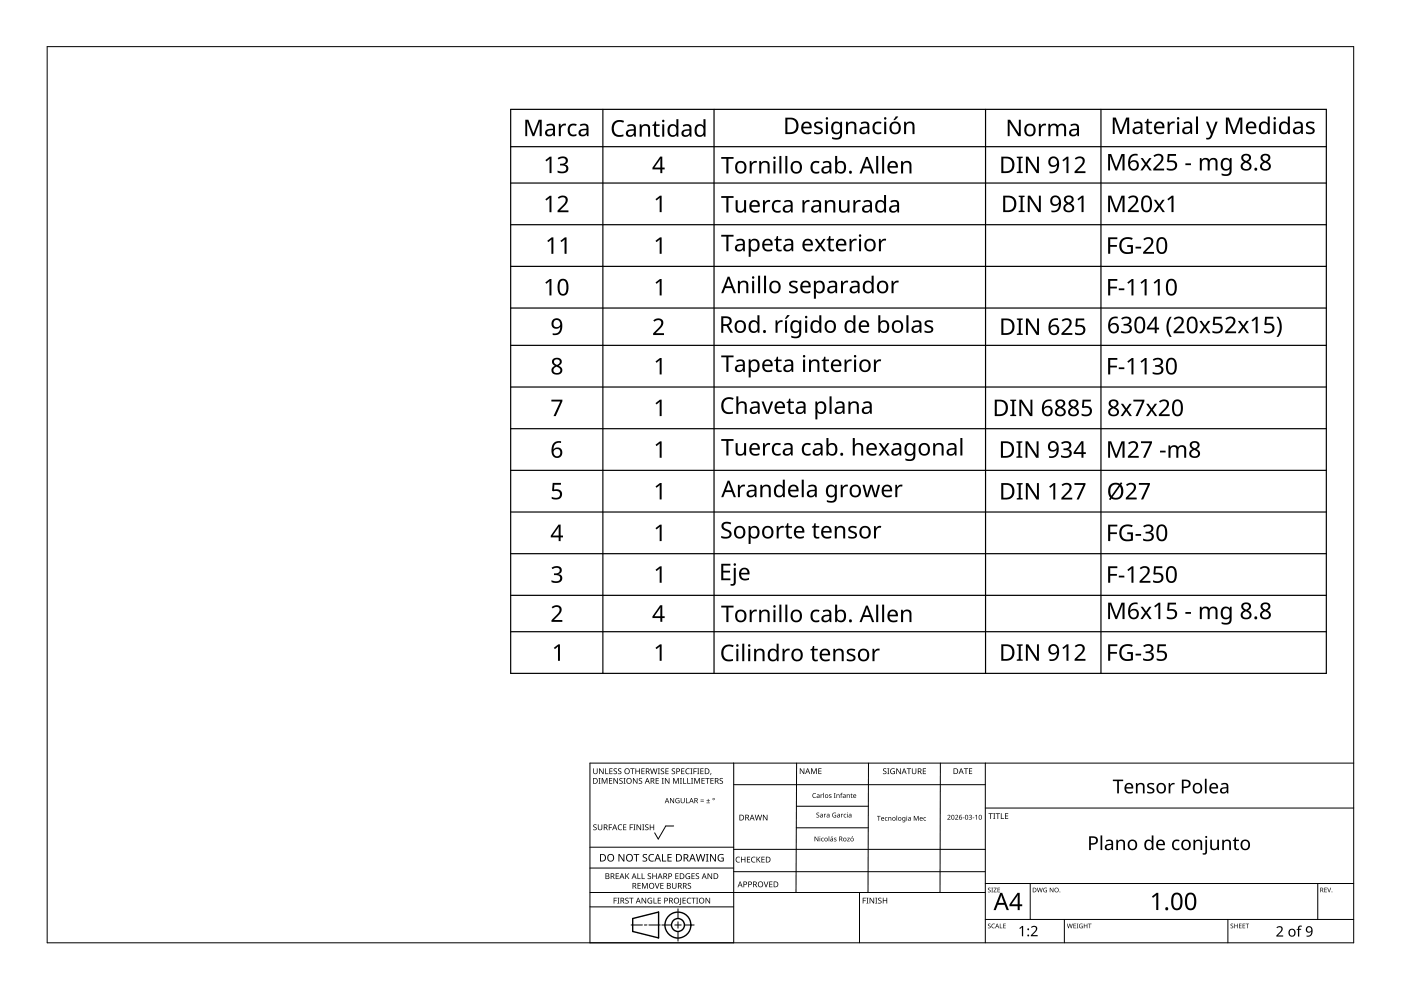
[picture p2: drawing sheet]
<svg xmlns="http://www.w3.org/2000/svg" width="297mm" height="210mm" viewBox="0 0 297 210" stroke-linecap="round" stroke-linejoin="round" font-family="sans-serif">
<path d="M10 9.9h277v190h-277z" fill="none" stroke="#000" stroke-width=".21"/>
<g fill="none" stroke="#000" stroke-width=".21">
<path d="M125.1 179.6h30.5M142.8 175.1h-1.6l-1.6 2.8-.8-1.3M155.6 166.4h53.3M155.6 161.8v38.1h-30.5v-38.1h161.9M168.9 161.8l-.1 27.4M184.1 175.5h-15.3M184.1 170.9h-15.2M184.1 161.8l-.1 27.4M199.4 161.8l-.1 27.4M208.9 161.8v38.1M287 171.3h-78.1M125.1 192.3h30.5"/>
<path d="M125.1 189.2h83.8M133.8 196.1h2.4M136.6 196.1h.6M140 196.1h-2.4M140.3 196.1h2.1M143.1 196.1h1.3M143.7 195.4v1.4M143.7 197.5v2M143.7 192.7v2M147.2 196.1h-2.1M155.5 184.8h53.4M155.6 180.1h53.3"/>
<path d="M155.6 184h-30.5M182.2 189.2v10.7M218.4 187.3v7.6M225.7 194.9v5M260.3 194.9v5M279.4 187.3v7.6M287 194.9h-78.1M287 187.3h-78.1"/>
</g>
<g fill="#000">
<path d="M125.8 174.9l.5-.1h.2l-.1 .2a.25 .25 0 0 0-.3-.1 .25 .25 0 0 0 0 .4 .42 .42 0 0 1 .4 .5 .42 .42 0 0 1-.7 .2v-.1a.27 .27 0 0 0 .5 0 .27 .27 0 0 0-.1-.4l-.4-.2zM125.8 162.9h.1v.8a.32 .32 0 0 0 .3 .3 .32 .32 0 0 0 .3-.3v-.8h.2v.8a.47 .47 0 0 1-.5 .4 .47 .47 0 0 1-.4-.4zM126.9 165h.4l-.1 .1v1l.1 .1h-.4l.1-.1v-1zM126.8 174.8h.1v.8a.32 .32 0 0 0 .3 .3 .32 .32 0 0 0 .3-.3v-.8h.2v.8a.47 .47 0 0 1-.5 .4 .47 .47 0 0 1-.4-.4zM127 162.9h.2l.6 1v-1h.2v1.2h-.2l-.7-1 .1 1h-.2zM127.6 165h.2l.4 1 .4-1h.2v1.2h-.2v-1.1l-.4 1.1h-.1l-.4-1.1v1.1h-.1zM128.3 162.9h.2v1.1h.5v.1h-.7zM129.1 174.8h.7v.1h-.6v.5h.5v.1h-.5v.5h-.1zM129.1 165h.7v.1h-.5v.4h.5v.1h-.5v.4h.5v.2h-.7zM129.2 162.9h.7v.1h-.5v.4h.4v.2h-.4v.4h.5v.1h-.7zM130.1 163l.5-.1 .2 .1v.1a.25 .25 0 0 0-.4-.1 .25 .25 0 0 0 0 .4 .42 .42 0 0 1 .4 .5 .42 .42 0 0 1-.7 .2v-.1a.27 .27 0 0 0 .5 0 .27 .27 0 0 0-.1-.4l-.4-.2zM130.1 165h.1l.7 1v-1h.1v1.2h-.2l-.6-1v1h-.1z"/>
<path d="M131.1 175l.5-.2 .3 .1-.1 .1a.49 .49 0 0 0-.7 .4 .49 .49 0 0 0 .8 .4 .57 .57 0 0 1-.8 0 .57 .57 0 0 1 0-.8zM131.1 163l.4-.1 .2 .1v.1a.25 .25 0 0 0-.4-.1 .25 .25 0 0 0 0 .4 .42 .42 0 0 1 .4 .5 .42 .42 0 0 1-.6 .2v-.1a.27 .27 0 0 0 .4 0 .27 .27 0 0 0-.1-.4l-.3-.2zM131.4 165.1l.4-.2 .2 .1v.1a.25 .25 0 0 0-.4-.1 .25 .25 0 0 0 0 .4l.4 .2v.4l-.4 .2-.3-.1 .1-.1a.27 .27 0 0 0 .4 .1 .27 .27 0 0 0-.1-.4l-.4-.3zM132.2 165h.4l-.1 .1v1l.1 .1h-.4l.1-.1v-1zM132.1 174.8h.7v.1h-.5v.4h.5v.1h-.5v.5h.5v.1h-.7zM133.5 174.8h.7v.1h-.5v.5h.5v.1h-.5v.5h-.2zM133.6 162.9h.9v.1h-.3v1.1h-.2v-1.1h-.4zM134.3 174.8h.4l-.1 .1v1l.1 .1h-.4l.1-.1v-1zM134.2 165h.2l.6 1v-1h.2v1.2h-.2l-.7-1v1h-.1zM134.7 162.9h.2v.5h.6v-.5h.2v1.2h-.2v-.5h-.6v.5h-.2zM135 174.8h.1l.7 1v-1h.1v1.2h-.2l-.6-1v1h-.1zM135.5 165.1l.4-.2 .2 .1v.1a.25 .25 0 0 0-.4-.1 .25 .25 0 0 0 0 .4l.4 .2v.4l-.4 .2-.3-.1 .1-.1a.27 .27 0 0 0 .4 .1 .27 .27 0 0 0-.1-.4l-.3-.3z"/>
<path d="M136.2 174.8h.4l-.1 .1v1l.1 .1h-.4l.1-.1v-1zM136 162.9h.7v.1h-.6v.4h.5v.2h-.5v.4h.6v.1h-.7zM136.8 174.9l.4-.1h.3l-.1 .2a.25 .25 0 0 0-.3-.1 .25 .25 0 0 0 0 .4 .42 .42 0 0 1 .4 .5 .42 .42 0 0 1-.7 .2v-.1a.27 .27 0 0 0 .5 0 .27 .27 0 0 0-.1-.4l-.4-.2zM137.8 174.8h.1v.5h.6v-.5h.2v1.2h-.2v-.6h-.6v.6h-.1zM137.8 162.9h.2l.3 1 .2-1h.2l.3 1 .2-1h.2l-.3 1.2h-.2l-.3-1-.3 1h-.1zM139 165h.7v.1h-.5v.4h.5v.1h-.5v.4h.5v.2h-.7zM139.5 162.9h.4l-.1 .1v1l.1 .1h-.4l.1-.1v-1zM140.3 165h.4l-.1 .1v1l.1 .1h-.4l.1-.1v-1zM140.1 163l.5-.1 .2 .1v.1a.25 .25 0 0 0-.4-.1 .25 .25 0 0 0 0 .4 .42 .42 0 0 1 .4 .5 .42 .42 0 0 1-.7 .2l.1-.1a.27 .27 0 0 0 .4 0 .27 .27 0 0 0-.1-.4l-.4-.2zM141.1 162.9h.7v.1h-.6v.4h.5v.2h-.5v.4h.6v.1h-.7zM141 165h.1l.7 1v-1h.1v1.2h-.1l-.7-1v1h-.1zM142.1 169.2h.1l.6 .9v-.9h.1v1.1h-.1l-.6-.9v.9h-.1z"/>
<path d="M142.5 163l.4-.1 .2 .1v.1a.25 .25 0 0 0-.4-.1 .25 .25 0 0 0 0 .4 .42 .42 0 0 1 .4 .5 .42 .42 0 0 1-.6 .2v-.1a.27 .27 0 0 0 .4 0 .27 .27 0 0 0-.1-.4l-.4-.2zM142.7 165h.2l.4 1 .4-1h.2v1.2h-.1v-1.1l-.4 1.1h-.2l-.4-1.1v1.1h-.1zM143.3 169.3l.5-.1 .3 .1-.1 .1a.45 .45 0 0 0-.7 .3 .45 .45 0 0 0 .6 .5v-.4h-.2v-.1h.4v.6a.6 .6 0 0 1-.8-.2 .6 .6 0 0 1 0-.8zM144.2 165h.4l-.2 .1v1l.2 .1h-.4l.1-.1v-1zM144.8 165h.2v1h.5v.2h-.7zM144.4 162.9h.7v.1h-.5v.4h.5v.2h-.5v.4h.5v.1h-.7zM144.3 169.2h.2v.7a.28 .28 0 0 0 .2 .3 .28 .28 0 0 0 .3-.3v-.7h.2v.7a.42 .42 0 0 1-.5 .4 .42 .42 0 0 1-.4-.4zM145.5 169.2h.1v1h.5v.1h-.6zM145.7 165h.2v1h.5v.2h-.7zM145.5 163.1l.3-.2 .4 .1v.1l-.3-.1a.49 .49 0 0 0-.4 .7 .49 .49 0 0 0 .7 .3 .57 .57 0 0 1-.8-.1 .57 .57 0 0 1 0-.8zM146.4 162.9h.4l-.1 .1v1l.1 .1h-.4l.1-.1v-1zM146.5 165h.5l-.2 .1v1l.2 .1h-.5l.2-.1v-1z"/>
<path d="M147 162.9h.7v.1h-.5v.5h.5v.1h-.5v.5h-.2zM147.2 165h.2l.4 1 .4-1h.2v1.2h-.2l.1-1.1-.5 1.1h-.1l-.4-1.1v1.1h-.1zM147.8 162.9h.5l-.2 .1v1l.2 .1h-.5l.2-.1v-1zM148.5 169.9h.7v.1h-.7zM148.5 169.5h.7v.2h-.7zM148.5 162.9h.7v.1h-.6v.4h.5v.2h-.5v.4h.6v.1h-.7zM148.7 165h.7v.1h-.5v.4h.5v.1h-.5v.4h.5v.2h-.7zM149.8 170.2h.7v.1h-.7zM149.5 165h.9v.1h-.3v1.1h-.2v-1.1h-.4zM150.1 169.4l.1 .3h.3l-.3 .1v.3l-.1-.3h-.3l.3-.1zM150.7 163.9h.1l-.2 .4zM150.6 165h.7v.1h-.5v.4h.5v.1h-.5v.4h.5v.2h-.7z"/>
<path d="M152.6 165.1l.4-.2 .3 .1-.1 .1a.25 .25 0 0 0-.4-.1 .25 .25 0 0 0 0 .4l.4 .2 .1 .4-.4 .2-.4-.1 .1-.1a.27 .27 0 0 0 .5 .1 .27 .27 0 0 0-.1-.4l-.4-.3zM160 172.7h.2l.2 1.1 .3-1.1h.2l.3 1.1 .2-1.1h.2l-.4 1.3h-.1l-.3-1.1-.3 1.1h-.2zM161.7 172.7h.2l.7 1v-1h.1v1.3h-.2l-.6-1.1v1.1h-.2zM169.6 162.9h.2l.6 1v-1h.1v1.2h-.1l-.7-1v1h-.1zM172 162.9h.2l.4 1 .3-1h.3v1.2h-.2v-1l-.4 1h-.1l-.4-1.1v1.1h-.1zM172.4 168.3l.6-.1-.3 .1a.42 .42 0 0 0-.3 .5 .42 .42 0 0 0 .6 .2 .48 .48 0 0 1-.7 0 .48 .48 0 0 1 .1-.7zM172.7 177.4h.2l.5 .8v-.8h.1v1h-.1l-.6-.9v.9h-.1zM173.1 172.4l.4-.1h.2v.2a.25 .25 0 0 0-.4-.1 .25 .25 0 0 0-.1 .3 .25 .25 0 0 0 .4 .1l.1 .2-.1 .3h-.4l-.1-.1a.25 .25 0 0 0 .3 .1 .25 .25 0 0 0 .1-.4l-.4-.2zM173.8 177.6h.1v.8h-.1zM173.5 162.9h.7v.1h-.5v.4h.4v.1h-.4v.5h.5v.1h-.7zM174 168.4l.1 .2 .3-.2-.3 .2v.6h-.1zM174.2 177.7l.3-.1 .1 .2a.28 .28 0 0 0-.4 .2 .28 .28 0 0 0 .4 .2 .36 .36 0 0 1-.5 0 .36 .36 0 0 1 .1-.5z"/>
<path d="M174.6 168.1h.1v1.1h-.1zM174.7 172.6l.1 .1 .4-.2-.3 .3-.1 .5h-.1zM175.7 177.3h.1v1.1h-.1zM176.4 177.3h.1l-.3 .2zM175.8 168.5h.5h-.4v.2a.28 .28 0 0 1 .4 .2 .28 .28 0 0 1-.2 .3 .28 .28 0 0 1-.3-.2l.3 .1a.2 .2 0 0 0 0-.3 .2 .2 0 0 0-.2 0zM176.6 172.4l.7-.1-.1 .1a.42 .42 0 0 0-.6 .4 .42 .42 0 0 0 .6 .4v-.3l-.3-.1h.4v.5a.56 .56 0 0 1-.8-.1 .56 .56 0 0 1 .1-.8zM176.8 168.2h.4l-.2 .9 .2 .1h-.4l.1-.1zM176.9 177.7h.4l-.4 .1 .4 .3v.2l-.5 .1v-.2l.4 .1a.2 .2 0 0 0 0-.3 .2 .2 0 0 0-.3 0zM177.3 168.4l.2 .1a.29 .29 0 0 1 .3-.1 .29 .29 0 0 1 .2 .3v.5h-.1v-.5a.21 .21 0 0 0-.3-.2 .21 .21 0 0 0-.1 .3v.4h-.2zM178.3 168.2l.4-.1-.3 .2 .2 .2h-.2v.7h-.1v-.7h-.2zM178.3 172.6l.1 .1 .4-.2-.3 .3-.1 .5h-.1zM179 172.6l.3-.1 .1 .2a.28 .28 0 0 0-.4 .3 .28 .28 0 0 0 .4 .2l-.1 .1-.3-.1z"/>
<path d="M179.6 172.6h.1v.7h-.1zM179.5 168.4l.1 .1a.29 .29 0 0 1 .4-.1 .29 .29 0 0 1 .2 .3v.5h-.2v-.5a.21 .21 0 0 0-.2-.2 .21 .21 0 0 0-.1 .3v.4h-.2zM179.6 177.6h.6l-.5 .7 .5 .1h-.6l.4-.7zM180.7 177.3h.1l-.2 .2zM180.5 168.2v.2h.3l-.3 .1 .1 .5 .1 .2-.3-.1-.1-.6zM185.9 173h.8v.1h-.3v.9h-.1v-.9h-.4zM187.7 173.3l.3-.1 .1 .2a.28 .28 0 0 0-.4 .2 .28 .28 0 0 0 .4 .3 .36 .36 0 0 1-.5 0 .36 .36 0 0 1 .1-.6zM187.3 163l.4-.1 .2 .1v.1a.25 .25 0 0 0-.4-.1 .25 .25 0 0 0 0 .4 .42 .42 0 0 1 .4 .5 .42 .42 0 0 1-.6 .2v-.1a.27 .27 0 0 0 .4 0 .27 .27 0 0 0-.1-.4l-.3-.2zM188.1 162.9h.5l-.2 .1v1l.2 .1h-.5l.2-.1v-1zM188.3 173.2l.2 .2a.29 .29 0 0 1 .3-.2 .29 .29 0 0 1 .2 .3v.5h-.1v-.5a.21 .21 0 0 0-.3-.2 .21 .21 0 0 0-.1 .3v.4h-.2zM188.9 163.1l.5-.2 .3 .1v.1a.5 .5 0 0 0-.8 .4 .5 .5 0 0 0 .7 .5v-.4h-.3v-.1h.4v.6a.66 .66 0 0 1-.8-.1 .66 .66 0 0 1 0-.9zM190.1 172.9h.1v1.1h-.1z"/>
<path d="M190 162.9h.2l.7 1-.1-1h.2v1.2h-.2l-.6-1v1h-.2zM192.2 173.2h.1v.8h-.1zM192.3 162.9h.9v.1h-.4v1.1h-.2v-1.1h-.3zM193.7 173h.2l.4 .8 .3-.8h.2v1h-.2l.1-.9-.5 .9-.3-.9v.9h-.2zM193.3 162.9h.2v.8a.32 .32 0 0 0 .3 .3 .32 .32 0 0 0 .3-.3v-.8h.2v.8a.47 .47 0 0 1-.5 .4 .47 .47 0 0 1-.5-.4zM195.9 173.3l.4-.1v.2a.28 .28 0 0 0-.4 .2 .28 .28 0 0 0 .4 .3l-.1 .1-.3-.1zM195.7 162.9h.6v.1h-.5v.4h.5v.2h-.5v.4h.5v.1h-.6zM200.9 172.9a.37 .37 0 0 1 .6 0 .37 .37 0 0 1-.3 .6l-.2 .2h.5v.1h-.6l.2-.4a.27 .27 0 0 0 .3-.3 .27 .27 0 0 0-.4-.2zM202.5 172.9a.37 .37 0 0 1 .6 0 .37 .37 0 0 1-.2 .6l-.2 .2h.5v.1h-.7l.3-.4a.27 .27 0 0 0 .2-.3 .27 .27 0 0 0-.4-.2zM204.1 173.4h.4v.1h-.4zM204.4 162.9h.9v.1h-.4v1.1h-.2v-1.1h-.3zM205.4 172.9a.32 .32 0 0 1 .5-.2 .32 .32 0 0 1 0 .5l-.1 .1a.33 .33 0 0 1 .1 .5 .33 .33 0 0 1-.5-.2 .26 .26 0 0 0 .4 .1 .26 .26 0 0 0 0-.4l-.2-.1a.23 .23 0 0 0 .3-.1 .23 .23 0 0 0-.1-.3 .23 .23 0 0 0-.3 .1z"/>
<path d="M205.4 162.9h.7v.1h-.5v.4h.5v.1h-.5v.5h.5v.1h-.7zM206.2 173.4h.4v.1h-.4zM206.7 173l.4-.2v1h-.1v-.9zM209.6 172.4h.9v.2h-.4v1h-.1v-1h-.4zM210.6 172.4h.4l-.1 .1v1l.1 .1h-.4l.1-.1v-1zM211.1 172.4h.9v.2h-.4v1h-.1v-1h-.4zM212.2 172.4h.2v1.1h.5v.1h-.7zM213.1 172.4h.7v.2h-.6v.3h.5v.2h-.5v.4h.6v.1h-.7zM235.9 165.3h2.2v.3h-.9v2.6h-.3v-2.6h-1zM240.8 166h.3l.1 .3a.83 .83 0 0 1 .9-.3 .83 .83 0 0 1 .6 .8v1.4h-.4v-1.4a.59 .59 0 0 0-.7-.5 .59 .59 0 0 0-.4 .8v1.1h-.4zM243.3 166.2a1.29 1.29 0 0 1 1.4-.1l-.1 .3-.5-.1a.35 .35 0 0 0-.5 .1 .35 .35 0 0 0 .4 .5l.1 .1a.66 .66 0 0 1 .7 .7 .66 .66 0 0 1-.9 .6l-.7-.2v-.3l.7 .2 .5-.2v-.3l-.7-.3a.58 .58 0 0 1-.4-1zM247.8 166h.3v.4l.4-.4h.6l-.1 .3-.5 .1-.3 .3-.1 1.5h-.3z"/>
<path d="M256.6 178h.4v1.5a.59 .59 0 0 0 .7 .5 .59 .59 0 0 0 .4-.8v-1.2h.3v2.2h-.3v-.3a.84 .84 0 0 1-.9 .3 .84 .84 0 0 1-.6-.7zM261.8 177.5h.2v.5h.7v.3h-.7v1.3l.2 .4 .5-.1v.3a.67 .67 0 0 1-1-.6v-1.3h-.3v-.1l.3-.2zM130.1 190.3h.7v.2h-.5v.4h.4v.1h-.4v.6h-.2zM130.5 185.2h.7v.1h-.5v.4h.5v.1h-.5v.4h.5v.2h-.7zM130.9 190.3h.4l-.1 .2v.9l.1 .2h-.4l.1-.2v-.9zM131.1 181.1h.3l.8 1.3v-1.3h.2v1.6h-.3l-.8-1.4v1.4h-.2zM132.6 190.5l.4-.2 .3 .1-.1 .1a.25 .25 0 0 0-.4-.1 .25 .25 0 0 0 0 .4 .4 .4 0 0 1 .5 .3 .4 .4 0 0 1-.3 .5 .4 .4 0 0 1-.5-.2h.1a.27 .27 0 0 0 .5 .1 .27 .27 0 0 0-.1-.5l-.4-.2zM132.6 185.2h.1v.6l.6-.6h.1l-.4 .5 .5 .7h-.2l-.5-.6-.1 .6h-.1zM133.4 190.3h.9v.2h-.4v1.1h-.1v-1.1h-.4zM134.3 181.1h1.2v.2h-.5v1.4h-.2v-1.4h-.5zM135.2 185.2h.1v1h.5v.2h-.6zM135.2 187.2h.6v.1h-.5v.4h.5v.2h-.5v.4h.5v.1h-.6z"/>
<path d="M136 185.2h.2v1h.5v.2h-.7zM136.1 187.2h.2l.4 1 .4-1h.2v1.2h-.1v-1l-.4 1h-.2l-.4-1 .1 1h-.2zM136 190.3h.2l.7 1.1-.1-1.1h.2v1.3h-.2l-.6-1v1h-.2zM136.3 181.2l.4-.1h.5l-.2 .2a.33 .33 0 0 0-.5 .1 .33 .33 0 0 0 .4 .4 .49 .49 0 0 1 .3 .7 .49 .49 0 0 1-.8 .2l-.2-.1v-.2l.3 .1a.35 .35 0 0 0 .5-.2 .35 .35 0 0 0-.4-.4l-.3-.3zM137.4 190.5l.6-.2 .3 .1-.1 .1a.5 .5 0 0 0-.8 .4 .5 .5 0 0 0 .7 .5v-.3h-.3v-.2h.5v.6a.66 .66 0 0 1-.9-.1 .66 .66 0 0 1 0-.9zM137.4 185.3l.4-.2 .2 .1v.1a.25 .25 0 0 0-.4-.1 .25 .25 0 0 0 0 .4 .42 .42 0 0 1 .4 .6 .42 .42 0 0 1-.6 .2v-.2a.27 .27 0 0 0 .4 .1 .27 .27 0 0 0-.1-.4l-.3-.3zM137.7 181.3l.4-.2h.6l-.1 .2-.4-.1a.64 .64 0 0 0-.5 .9 .64 .64 0 0 0 .9 .3v.2a.83 .83 0 0 1-1-.3 .83 .83 0 0 1 .1-1zM138.6 190.3h.1v1.1h.5v.2h-.6zM138.8 187.2h.2l.3 1.1 .4-1.1h.1l-.4 1.2h-.1zM138.3 185.2h.2v.5h.6v-.5h.1v1.2h-.1v-.6h-.6v.6h-.2zM139.5 190.3h.6v.2h-.5v.4h.5v.1h-.5v.4h.5v.2h-.6zM140.4 181.1h.2v1.4h.7v.2h-.9z"/>
<path d="M140 187.2h.7v.1h-.5v.4h.5v.2h-.5v.4h.5v.1h-.7zM141.5 181.1h.9v.2h-.7v.4h.7v.2h-.7v.6h.7v.2h-.9zM142.5 187.2h.1v.8a.32 .32 0 0 0 .4 .3 .32 .32 0 0 0 .3-.3v-.8h.1v.8a.47 .47 0 0 1-.4 .4 .47 .47 0 0 1-.5-.4zM143.2 185.2h.7v.1h-.6v.4h.5v.1h-.5v.4h.6v.2h-.7zM144.2 190.3h.2v1.3l-.1 .2-.3 .1v-.2l.2-.1zM144.7 190.3h.7v.2h-.5v.4h.5v.1h-.5v.4h.5v.2h-.7zM145.5 185.3l.4-.2 .4 .1-.1 .1a.5 .5 0 0 0-.7 .4 .5 .5 0 0 0 .7 .5v-.3h-.3v-.2h.4v.6a.66 .66 0 0 1-.9-.1 .66 .66 0 0 1 .1-.9zM145.8 190.5l.3-.2 .4 .1v.1h-.3a.49 .49 0 0 0-.4 .6 .49 .49 0 0 0 .7 .3 .57 .57 0 0 1-.8 0 .57 .57 0 0 1 0-.8zM145.9 187.3l.4-.1 .2 .1v.1a.25 .25 0 0 0-.4-.1 .25 .25 0 0 0 0 .4l.4 .2v.3l-.4 .2h-.3l.1-.1a.27 .27 0 0 0 .4 0 .27 .27 0 0 0-.1-.4l-.4-.2zM146.6 190.3h.9v.2h-.4v1.1h-.1v-1.1h-.4zM146.6 185.2h.7v.1h-.5v.4h.5v.1h-.5v.4h.5v.2h-.7zM147.6 190.3h.4l-.1 .2v.9l.1 .2h-.4l.1-.2v-.9z"/>
<path d="M147.6 185.3l.4-.2 .2 .1v.1a.25 .25 0 0 0-.4-.1 .25 .25 0 0 0 0 .4 .42 .42 0 0 1 .4 .6 .42 .42 0 0 1-.7 .2l.1-.2a.27 .27 0 0 0 .4 .1 .27 .27 0 0 0-.1-.4l-.4-.3zM147.5 181.1h.2l.4 1.3 .3-1.3h.2l.4 1.3 .3-1.3h.2l-.4 1.6h-.2l-.4-1.4-.3 1.4h-.2zM149.7 181.1h.5l-.2 .1v1.3l.2 .2h-.5l.1-.2v-1.3zM149.6 190.3h.2l.6 1.1v-1.1h.2v1.3h-.2l-.7-1v1h-.1zM150 185.2h.2l.6 1v-1h.2v1.2h-.2l-.6-1v1h-.2zM150.5 181.1h.3l.8 1.3v-1.3h.2v1.6h-.2l-.9-1.4v1.4h-.2zM152.4 181.3l.7-.2h.3l-.1 .2a.65 .65 0 0 0-1 .5 .65 .65 0 0 0 .9 .7v-.5h-.3v-.2h.5v.8a.86 .86 0 0 1-1.1-.2 .86 .86 0 0 1 .1-1.1zM156.1 181.8l.4-.2 .4 .1-.1 .1h-.2a.49 .49 0 0 0-.5 .6 .49 .49 0 0 0 .7 .3 .57 .57 0 0 1-.8 0 .57 .57 0 0 1 .1-.8zM157.1 181.6h.2v.6h.6v-.6h.1v1.3h-.1v-.6h-.6v.6h-.2zM158.4 181.6h.6v.2h-.5v.4h.5v.1h-.5v.4h.5v.2h-.6zM159.4 181.8l.4-.2 .4 .1-.1 .1a.49 .49 0 0 0-.7 .5 .49 .49 0 0 0 .7 .4 .57 .57 0 0 1-.8 0 .57 .57 0 0 1 .1-.8zM160.4 181.6h.1v.6l.6-.6h.2l-.5 .6 .5 .7h-.2l-.4-.6-.2 .6h-.1z"/>
<path d="M161.9 186.9h.2l.3 1 .4-1h.1l-.4 1.2h-.2zM161.4 181.6h.7v.2h-.5v.4h.5v.1h-.5v.4h.5v.2h-.7zM163.1 186.9h.7v.1h-.6v.4h.5v.1h-.5v.5h.6v.1h-.7zM182.9 190.3h.7v.2h-.5v.4h.5v.1h-.5v.6h-.2zM183.7 190.3h.4l-.1 .2v.9l.1 .2h-.4l.1-.2v-.9zM184.4 190.3h.1l.7 1v-1h.1v1.3h-.1l-.7-1v1h-.1zM185.6 190.3h.4l-.1 .2v.9l.1 .2h-.4l.1-.2v-.9zM186.2 190.5l.5-.2 .2 .1v.1a.25 .25 0 0 0-.4-.1 .25 .25 0 0 0 0 .4l.4 .2v.4l-.4 .2-.3-.1v-.1a.27 .27 0 0 0 .5 .1 .27 .27 0 0 0-.1-.5l-.4-.2zM187.2 190.3h.1v.6h.6v-.6h.2v1.3h-.2v-.6h-.6v.6h-.1zM209.5 188.3l.3-.1 .2 .2a.24 .24 0 0 0-.3-.1 .24 .24 0 0 0-.1 .3 .24 .24 0 0 0 .3 .1l.2 .2-.1 .2-.4 .1-.2-.2a.23 .23 0 0 0 .4 .2 .23 .23 0 0 0 0-.4l-.3-.2zM209.5 195.9l.3-.1 .2 .2a.24 .24 0 0 0-.3-.1 .24 .24 0 0 0-.1 .3 .24 .24 0 0 0 .3 .1 .31 .31 0 0 1 0 .5 .31 .31 0 0 1-.5-.1 .23 .23 0 0 0 .4 .1 .23 .23 0 0 0 0-.4l-.3-.2zM210.2 188.2h.3l-.1 .1 .1 .9h-.3l.1-.1z"/>
<path d="M210.3 196l.4-.2 .2 .1v.1a.39 .39 0 0 0-.6 .3 .39 .39 0 0 0 .6 .4 .46 .46 0 0 1-.7-.1 .46 .46 0 0 1 .1-.6zM210.7 188.2h.6l-.5 .9h.5v.1h-.7l.5-.9h-.4zM212 195.8h.1v.9l.4 .1h-.5zM211.5 188.2h.5l-.4 .1v.3h.4l-.4 .1v.4l.4 .1h-.5zM212.7 195.8h.5l-.4 .1v.3h.4l-.4 .2v.3l.4 .1h-.5zM216.1 196.8l.6-.5h.2v2.2h-.2v-1.9l-.4 .4zM218.6 196.5a.76 .76 0 0 1 1.2 0 .76 .76 0 0 1-.3 1.2l-.6 .6h1.1v.2h-1.4v-.2l.7-.8a.52 .52 0 0 0 .3-.8 .52 .52 0 0 0-.9 0zM219.8 188.2h.2l.2 .8 .2-.8h.1l.3 .8 .2-.8h.1l-.3 1h-.1l-.2-.8-.3 .8h-.1zM221.3 188.3h.7h-.1a.4 .4 0 0 0-.6 .4 .4 .4 0 0 0 .6 .4v-.3l-.2-.1h.3v.5a.53 .53 0 0 1-.7-.2 .53 .53 0 0 1 0-.7zM222.6 188.2h.1l.5 .8v-.8h.1v1h-.1l-.5-.8v.8h-.1zM226.2 195.8h.1l.2 .9 .3-.9h.1l.2 .9 .2-.9h.1l-.2 1h-.1l-.3-.8-.2 .8h-.1zM227.6 195.8h.5l-.4 .1v.3h.4l-.4 .2v.3l.4 .1h-.5z"/>
<path d="M228.3 195.8h.3l-.1 .1 .1 .9h-.3l.1-.1zM228.9 196l.7-.1-.2 .1a.4 .4 0 0 0-.5 .3 .4 .4 0 0 0 .5 .4v-.3l-.2-.1h.4v.5a.53 .53 0 0 1-.7-.1 .53 .53 0 0 1 0-.7zM229.8 195.8h.1v.4h.5v-.4h.1v1h-.1v-.4h-.5v.4h-.1zM230.7 195.8h.7l-.3 .1v.9h-.1v-.9zM236.7 178h.3v.3a.83 .83 0 0 1 .9-.3 .83 .83 0 0 1 .6 .8v1.4h-.3v-1.4a.59 .59 0 0 0-.7-.5 .59 .59 0 0 0-.5 .8v1.1h-.3zM244.2 190.1l1-.8h.4v3.6h-.5l.1-3.1-.7 .6zM248.8 178.3l.5-.3 .8 .1-.1 .3h-.2a.8 .8 0 0 0-.9 .9 .8 .8 0 0 0 1.1 .5v.4a1.12 1.12 0 0 1-1.4-.3 1.12 1.12 0 0 1 0-1.4zM253 178h.3l.1 .3a.83 .83 0 0 1 .9-.3 .83 .83 0 0 1 .6 .8v1.4h-.4v-1.4a.59 .59 0 0 0-.7-.5 .59 .59 0 0 0-.4 .8v1.1h-.4zM255.6 178h.3v2.6a.57 .57 0 0 1-.6 .6h-.3v-.3h.4l.2-.2zM259.1 178h.3l.1 .3a.83 .83 0 0 1 .9-.3 .83 .83 0 0 1 .6 .8v1.4h-.4v-1.4a.59 .59 0 0 0-.7-.5 .59 .59 0 0 0-.4 .8v1.1h-.4zM260.9 195.9l.4-.1 .1 .2a.24 .24 0 0 0-.3-.1 .24 .24 0 0 0-.1 .3 .24 .24 0 0 0 .4 .1 .31 .31 0 0 1 0 .5 .31 .31 0 0 1-.5-.1 .23 .23 0 0 0 .3 .1 .23 .23 0 0 0 .1-.4l-.4-.2zM261.7 195.8h.1v.4h.5v-.4h.1v1h-.1v-.4h-.5v.4h-.1z"/>
<path d="M262.7 195.8h.5l-.4 .1v.3h.4l-.4 .2v.3l.4 .1h-.5zM263.5 195.8h.5l-.4 .1v.3h.4l-.4 .2v.3l.4 .1h-.5zM264.1 195.8h.7l-.3 .1v.9h-.1v-.9zM270.6 196.6a.76 .76 0 0 1 1.2 0 .76 .76 0 0 1-.3 1.2l-.6 .5h1.2v.3h-1.5v-.2l.8-.8a.52 .52 0 0 0 .2-.9 .52 .52 0 0 0-.8 .1zM275.3 196.4l.7-.1v.2h-.4l-.1 .2v.2h.4v.2h-.4v1.5h-.3v-1.5h-.3l.3-.2zM280.8 188.2h.5l-.4 .1v.3h.4l-.4 .1v.4l.4 .1h-.5zM281.4 188.2h.1l.3 .8 .3-.8h.1l-.3 1h-.1z"/>
<path d="M125.8 165h.3a.54 .54 0 0 1 .6 .6 .56 .56 0 0 1-.6 .6h-.3zM125.9 165.1v.9h.2a.43 .43 0 0 0 .5-.4 .41 .41 0 0 0-.5-.5z"/>
<path d="M128 174.8h.3a.35 .35 0 0 1 .5 .2 .35 .35 0 0 1-.3 .5l.4 .5h-.2l-.3-.5h-.2v.5h-.2zM128.2 174.9v.5h.1a.23 .23 0 0 0 .3-.2 .23 .23 0 0 0-.3-.3z"/>
<path d="M130.3 174.8h.1l.5 1.2h-.2l-.1-.4h-.5l-.2 .4h-.1zM130.3 175l-.2 .5h.4z"/>
<path d="M132.3 163.5a.61 .61 0 0 1 1.2 0 .61 .61 0 0 1-1.2 0zM132.7 163.1l-.1 .4a.45 .45 0 0 0 .5 .4 .45 .45 0 0 0 .3-.5 .45 .45 0 0 0-.5-.4z"/>
<path d="M132.7 165.6a.61 .61 0 0 1 1.2 0 .61 .61 0 0 1-1.2 0zM133.1 165.2a.47 .47 0 0 0-.1 .7 .47 .47 0 0 0 .7-.1 .45 .45 0 0 0 0-.6 .45 .45 0 0 0-.6 0z"/>
<path d="M136.9 162.9h.4a.35 .35 0 0 1 .4 .3 .35 .35 0 0 1-.2 .4l.3 .5h-.2l-.3-.5h-.2v.5h-.2zM137.1 163v.5h.2a.23 .23 0 0 0 .3-.2 .23 .23 0 0 0-.3-.3z"/>
<path d="M137.2 165h.1l.5 1.2h-.2l-.1-.4h-.5l-.1 .4h-.2zM137.2 165.1l-.2 .6h.4z"/>
<path d="M138 165h.3a.35 .35 0 0 1 .4 .2 .35 .35 0 0 1-.2 .4l.3 .6h-.2l-.3-.5h-.2v.5h-.1zM138.1 165.1v.4h.2a.23 .23 0 0 0 .3-.2 .23 .23 0 0 0-.3-.2z"/>
<path d="M141.4 169.2h.1l.4 1.1h-.1l-.2-.3h-.4l-.1 .3h-.2zM141.4 169.3l-.2 .5h.4z"/>
<path d="M143.4 162.9h.3a.41 .41 0 0 1 .5 .5 .41 .41 0 0 1-.6 .3v.4h-.2zM143.6 163v.5a.29 .29 0 0 0 .4-.2 .29 .29 0 0 0-.4-.3z"/>
<path d="M146.5 169.2h.2l.4 1.1h-.2l-.1-.3h-.4l-.2 .3h-.1zM146.6 169.3l-.2 .5h.4z"/>
<path d="M147.2 169.2h.3a.31 .31 0 0 1 .4 .2 .31 .31 0 0 1-.2 .4l.3 .5h-.1l-.3-.5h-.2v.5h-.2zM147.4 169.3v.4h.1a.21 .21 0 0 0 .3-.2 .21 .21 0 0 0-.3-.2z"/>
<path d="M149.4 162.9h.4a.61 .61 0 0 1 .6 .6 .61 .61 0 0 1-.6 .6h-.4zM149.6 163v1h.2a.48 .48 0 0 0 .4-.5 .48 .48 0 0 0-.4-.5z"/>
<path d="M151.1 169.4a.24 .24 0 0 1 .4 0 .24 .24 0 0 1-.4 0zM151.2 169.4a.15 .15 0 0 0 .3 0 .15 .15 0 0 0-.3 0z"/>
<path d="M151.6 165h.3a.35 .35 0 0 1 .4 .2 .35 .35 0 0 1-.2 .4l.3 .6h-.1l-.3-.5h-.3v.5h-.1zM151.7 165.1v.4h.2a.23 .23 0 0 0 .3-.2 .23 .23 0 0 0-.3-.2z"/>
<path d="M156.8 172.7h.4a.61 .61 0 0 1 .6 .7 .61 .61 0 0 1-.7 .6h-.3zM156.9 172.9v.9h.2a.48 .48 0 0 0 .5-.4 .48 .48 0 0 0-.5-.5z"/>
<path d="M158 172.7h.4a.35 .35 0 0 1 .4 .3 .35 .35 0 0 1-.2 .4l.3 .6h-.2l-.3-.5h-.2v.5h-.2zM158.2 172.9v.4h.2a.23 .23 0 0 0 .2-.2 .23 .23 0 0 0-.3-.2z"/>
<path d="M159.4 172.7h.1l.5 1.3h-.2l-.1-.4h-.5l-.1 .4h-.2zM159.5 172.9l-.2 .5h.3z"/>
<path d="M171.2 162.9h.1l.5 1.2h-.2l-.1-.4h-.5l-.1 .4h-.2zM171.2 163.1l-.1 .5h.3z"/>
<path d="M173.2 168.5h.5v.7l-.1-.1a.26 .26 0 0 1-.3 .1 .26 .26 0 0 1-.1-.3 .26 .26 0 0 1 .3-.2h.1v-.1zM173.3 168.9a.19 .19 0 0 0 .2 .2 .19 .19 0 0 0 .1-.3z"/>
<path d="M173.9 172.6h.5l.1 .7-.1-.1a.26 .26 0 0 1-.4 .1 .26 .26 0 0 1-.1-.3 .26 .26 0 0 1 .3-.1h.2l-.1-.2zM174 173a.19 .19 0 0 0 .2 .2 .19 .19 0 0 0 .2-.3z"/>
<path d="M174.7 178a.4 .4 0 0 1 .8 0 .4 .4 0 0 1-.8 0zM174.9 178a.3 .3 0 0 0 .6 0 .3 .3 0 0 0-.6 0z"/>
<path d="M174.9 168.8a.38 .38 0 0 1 .7 0 .38 .38 0 0 1-.7 0zM175 168.8a.3 .3 0 0 0 .6 0 .3 .3 0 0 0-.6 0z"/>
<path d="M175.3 172.6h.5l.1 .7-.2-.1a.26 .26 0 0 1-.3 .1 .26 .26 0 0 1-.1-.3 .26 .26 0 0 1 .3-.1h.1v-.2zM175.4 173v.2a.16 .16 0 0 0 .2 0 .16 .16 0 0 0 0-.2z"/>
<path d="M176.1 177.7h.5v.7l-.1-.1a.26 .26 0 0 1-.3 .1 .26 .26 0 0 1-.2-.3 .26 .26 0 0 1 .4-.2h.1v-.1zM176.2 178.1h-.1a.18 .18 0 0 0 .2 .2 .18 .18 0 0 0 .2-.2z"/>
<path d="M177.5 172.6h.5l.1 .7-.1-.1a.26 .26 0 0 1-.4 .1 .26 .26 0 0 1-.1-.3 .26 .26 0 0 1 .3-.1h.2l-.1-.2zM177.6 173v.2h.2l.2-.3z"/>
<path d="M177.9 177.4h.3a.29 .29 0 0 1 .4 .2 .29 .29 0 0 1-.2 .3l.3 .5h-.2l-.2-.4h-.2v.4h-.2zM178.1 177.5v.4h.1a.2 .2 0 0 0 .3-.2 .2 .2 0 0 0-.3-.2z"/>
<path d="M178.8 168.5h.5v.7l-.1-.1a.26 .26 0 0 1-.4 .1 .26 .26 0 0 1-.1-.3 .26 .26 0 0 1 .3-.2h.2l-.1-.1zM178.8 168.9v.1l.2 .1 .2-.3z"/>
<path d="M178.7 178a.4 .4 0 0 1 .8 0 .4 .4 0 0 1-.8 0zM178.9 178a.27 .27 0 0 0 .5 0 .27 .27 0 0 0-.5 0z"/>
<path d="M180 172.6h.5v.7l-.1-.1a.26 .26 0 0 1-.3 .1 .26 .26 0 0 1-.2-.3 .26 .26 0 0 1 .4-.1h.1v-.2zM180.1 173v.2h.1l.2-.3z"/>
<path d="M180.2 178a.4 .4 0 0 1 .8 0 .4 .4 0 0 1-.8 0zM180.4 178a.3 .3 0 0 0 .6 0 .3 .3 0 0 0-.6 0z"/>
<path d="M181 168.5h.5v.3h-.5l.1 .3 .4-.1v.2l-.5-.1zM181.1 168.6l-.1 .1h.4l-.1-.2z"/>
<path d="M186.9 173.3h.5l.1 .4h-.6l.1 .2h.4v.1l-.5-.1zM187 173.4l-.1 .2h.4l-.1-.3z"/>
<path d="M189.1 173.6a.4 .4 0 0 1 .8 0 .4 .4 0 0 1-.8 0zM189.3 173.6a.27 .27 0 0 0 .5 0 .27 .27 0 0 0-.5 0z"/>
<path d="M190.4 173.6a.38 .38 0 0 1 .7 0 .38 .38 0 0 1-.7 0zM190.5 173.6a.3 .3 0 0 0 .6 0 .3 .3 0 0 0-.6 0z"/>
<path d="M191.4 173.3l.5-.1v.9l-.2 .2-.4-.1a.29 .29 0 0 0 .4 .1 .29 .29 0 0 0 .1-.4 .38 .38 0 0 1-.6 0 .38 .38 0 0 1 .2-.6zM191.3 173.7a.3 .3 0 0 0 .6 0 .3 .3 0 0 0-.6 0z"/>
<path d="M191.6 162.9h.2l.4 1.2h-.1l-.2-.4h-.4l-.2 .4h-.1zM191.7 163.1l-.2 .5h.4z"/>
<path d="M192.6 173.3h.5v.7l-.1-.1a.26 .26 0 0 1-.3 .1 .26 .26 0 0 1-.2-.3 .26 .26 0 0 1 .4-.1l.1-.1v-.1zM192.7 173.7v.2h.1l.2-.3z"/>
<path d="M194.6 162.9h.3a.35 .35 0 0 1 .5 .2 .35 .35 0 0 1-.3 .5l.4 .5h-.2l-.3-.5h-.3v.5h-.1zM194.7 163v.5h.2a.23 .23 0 0 0 .3-.2 .23 .23 0 0 0-.3-.3z"/>
<path d="M195.1 173.3h.5v.4h-.5l.2 .2h.3a.37 .37 0 0 1-.6 0 .37 .37 0 0 1 .1-.6zM195.2 173.4l-.1 .2h.4l-.1-.3z"/>
<path d="M201.8 172.8h.3l.2 .2v.5l-.2 .3h-.2l-.2-.2zM201.9 172.9l-.1 .4a.26 .26 0 0 0 .2 .4 .26 .26 0 0 0 .2-.4l-.1-.4z"/>
<path d="M202.2 162.9h.3a.55 .55 0 0 1 .6 .6 .56 .56 0 0 1-.6 .6h-.3zM202.3 163v1h.2a.48 .48 0 0 0 .5-.5 .48 .48 0 0 0-.5-.5z"/>
<path d="M203.5 172.9l.4-.1-.4 .2-.1 .3a.35 .35 0 0 1 .6 .2 .35 .35 0 0 1-.4 .4 .35 .35 0 0 1-.3-.5zM203.4 173.5a.25 .25 0 0 0 .5 0 .25 .25 0 0 0-.5 0z"/>
<path d="M203.7 162.9h.2l.4 1.2h-.1l-.2-.4h-.5l-.1 .4h-.2zM203.8 163.1l-.2 .5h.4z"/>
<path d="M204.7 172.8h.3l.2 .2v.5l-.2 .3h-.2l-.2-.2zM204.8 172.9l-.1 .4a.26 .26 0 0 0 .2 .4 .26 .26 0 0 0 .2-.4v-.4z"/>
<path d="M207.6 172.8h.3l.2 .2 .1 .5-.2 .3h-.3l-.2-.2zM207.7 172.9l-.1 .4a.26 .26 0 0 0 .2 .4 .26 .26 0 0 0 .2-.4v-.4z"/>
<path d="M230.9 177.3h.8a.92 .92 0 0 1 1.1 1 .92 .92 0 0 1-1.2 .8h-.3v1.1h-.4zM231.3 177.6v1.2a.73 .73 0 0 0 .8-.1 .73 .73 0 0 0 .3-.8l-.4-.2z"/>
<path d="M238.7 166.3a.94 .94 0 0 1 1.1-.2 .94 .94 0 0 1 .5 1.1h-1.5a.83 .83 0 0 0 .5 .8 .83 .83 0 0 0 .9-.2v.3a1.19 1.19 0 0 1-1.6-.2 1.19 1.19 0 0 1 .1-1.6zM239 166.4l-.2 .5h1.1a.54 .54 0 0 0-.3-.6 .54 .54 0 0 0-.6 .1z"/>
<path d="M239.3 178.3a1.07 1.07 0 0 1 1.6 .1 1.07 1.07 0 0 1-.1 1.5 1.07 1.07 0 0 1-1.5 0 1.44 1.44 0 0 1 0-1.6zM239.7 178.4a.83 .83 0 0 0-.2 1.1 .83 .83 0 0 0 1 .4 .85 .85 0 0 0 .2-1.1 .85 .85 0 0 0-.9-.4z"/>
<path d="M245.5 166.3a1.02 1.02 0 0 1 1.1-.2 1.02 1.02 0 0 1 .6 1 1.06 1.06 0 0 1-1.3 1.1 1.06 1.06 0 0 1-.6-1.6zM245.8 166.4a.85 .85 0 0 0-.2 1 .85 .85 0 0 0 .9 .5 .82 .82 0 0 0 .3-1.1 .82 .82 0 0 0-1-.4z"/>
<path d="M250.6 165.3h.7a.92 .92 0 0 1 1.1 .9 .92 .92 0 0 1-1.1 .9h-.4v1.1h-.3zM250.9 165.6v1.2a.73 .73 0 0 0 .9-.1 .73 .73 0 0 0 .2-.8l-.4-.3z"/>
<path d="M250.7 178.3a1.07 1.07 0 0 1 1.5 .1 1.07 1.07 0 0 1-.1 1.5 1.07 1.07 0 0 1-1.5 0 1.44 1.44 0 0 1 .1-1.6zM251.1 178.4a.83 .83 0 0 0-.3 1.1 .83 .83 0 0 0 1 .4 .85 .85 0 0 0 .3-1.1 .85 .85 0 0 0-.9-.4z"/>
<path d="M253.1 166.3a1.08 1.08 0 0 1 1.6 .1 1.08 1.08 0 0 1-.2 1.5 1.08 1.08 0 0 1-1.5-.2 1.47 1.47 0 0 1 .1-1.4zM253.5 166.4l-.3 .7a.69 .69 0 0 0 .8 .8 .69 .69 0 0 0 .5-1 .64 .64 0 0 0-.3-.6 .64 .64 0 0 0-.7 .1z"/>
<path d="M256.7 166.3a.94 .94 0 0 1 1.1-.2 .94 .94 0 0 1 .5 1.1h-1.5a.83 .83 0 0 0 .5 .8 .83 .83 0 0 0 .9-.2v.3a1.19 1.19 0 0 1-1.6-.2 1.19 1.19 0 0 1 .1-1.6zM257 166.4l-.2 .5h1.1a.53 .53 0 0 0-.7-.6z"/>
<path d="M258.9 166.2a.9 .9 0 0 1 .9-.2 .9 .9 0 0 1 .6 .7v1.5h-.2l-.1-.3a.74 .74 0 0 1-1 .4 .74 .74 0 0 1-.4-1 .74 .74 0 0 1 1-.4h.4a.51 .51 0 0 0-.2-.6 .51 .51 0 0 0-.6 0l-.3 .1zM259.1 167.3v.5l.3 .2a.63 .63 0 0 0 .7-.9z"/>
<path d="M263.3 178.3a1.07 1.07 0 0 1 1.5 .1 1.07 1.07 0 0 1-.1 1.5 1.07 1.07 0 0 1-1.5 0 1.44 1.44 0 0 1 .1-1.6zM263.6 178.4a.83 .83 0 0 0-.2 1.1 .83 .83 0 0 0 1 .4 .85 .85 0 0 0 .3-1.1 .85 .85 0 0 0-1-.4z"/>
<path d="M128.4 185.2h.3a.31 .31 0 0 1 .5 .1 .31 .31 0 0 1-.3 .4 .33 .33 0 0 1 .3 .4 .33 .33 0 0 1-.4 .3h-.4zM128.5 185.8v.4h.3a.23 .23 0 0 0 .3-.2 .23 .23 0 0 0-.3-.2zM128.5 185.3v.4h.2a.21 .21 0 0 0 .3-.2 .21 .21 0 0 0-.3-.2z"/>
<path d="M127.2 181.1h.5a.71 .71 0 0 1 .8 .8 .73 .73 0 0 1-.8 .8h-.5zM127.4 181.2v1.3h.2a.56 .56 0 0 0 .7-.6 .54 .54 0 0 0-.6-.7z"/>
<path d="M129.5 185.2h.3a.35 .35 0 0 1 .4 .2 .35 .35 0 0 1-.2 .4l.3 .6h-.1l-.3-.5h-.3v.5h-.1zM129.6 185.3v.4h.2a.23 .23 0 0 0 .3-.2 .23 .23 0 0 0-.3-.2z"/>
<path d="M128.9 181.3a.76 .76 0 0 1 1.1 .1 .76 .76 0 0 1-.1 1.1 .76 .76 0 0 1-1.1-.3v-.5zM129.1 181.4a.62 .62 0 0 0-.1 .8 .62 .62 0 0 0 .8 .2l.1-.1a.61 .61 0 0 0 0-.8 .61 .61 0 0 0-.8-.1z"/>
<path d="M131.6 190.3h.3a.35 .35 0 0 1 .4 .3 .35 .35 0 0 1-.2 .4l.3 .6h-.1l-.3-.5h-.3v.5h-.1zM131.7 190.5v.4h.2a.23 .23 0 0 0 .3-.2 .23 .23 0 0 0-.3-.2z"/>
<path d="M131.8 185.2h.1l.5 1.2h-.2l-.1-.4h-.5l-.1 .4h-.2zM131.9 185.3l-.2 .6h.4z"/>
<path d="M132.9 181.3a.76 .76 0 0 1 1.1 .1 .76 .76 0 0 1-.1 1.1 .76 .76 0 0 1-1.1-.3l-.1-.5zM133.1 181.4a.62 .62 0 0 0-.2 .8 .62 .62 0 0 0 .9 .2l.1-.1a.61 .61 0 0 0 0-.8 .61 .61 0 0 0-.8-.1z"/>
<path d="M134.1 187.2h.3a.35 .35 0 0 1 .5 .2 .35 .35 0 0 1-.3 .5l.4 .5h-.2l-.3-.5h-.2v.5h-.2zM134.3 187.3v.5h.1a.23 .23 0 0 0 .3-.2 .23 .23 0 0 0-.3-.3z"/>
<path d="M134.4 185.2h.1l.5 1.2h-.2l-.1-.4h-.5l-.1 .4h-.2zM134.4 185.3l-.2 .6h.4z"/>
<path d="M135.3 190.3h.1l.5 1.3h-.2l-.1-.4h-.5l-.2 .4h-.1zM135.3 190.5l-.2 .5h.4z"/>
<path d="M137.5 187.8a.61 .61 0 0 1 1.2 0 .61 .61 0 0 1-1.2 0zM137.9 187.4a.47 .47 0 0 0-.1 .7 .47 .47 0 0 0 .7 0v-.1a.45 .45 0 0 0 0-.5 .45 .45 0 0 0-.6-.1z"/>
<path d="M139.4 181.1h.1l.6 1.6h-.2l-.1-.5h-.7l-.2 .5h-.2zM139.4 181.3l-.2 .7h.5z"/>
<path d="M139.9 185.2h.1l.5 1.2h-.2l-.1-.4h-.5l-.1 .4h-.2zM139.9 185.3l-.1 .6h.3z"/>
<path d="M140.7 185.2h.3a.35 .35 0 0 1 .4 .2 .35 .35 0 0 1-.2 .4l.3 .6h-.2l-.2-.5h-.3v.5h-.1zM140.8 185.3v.4h.2a.23 .23 0 0 0 .3-.2 .23 .23 0 0 0-.3-.2z"/>
<path d="M141.4 187.2h.3a.31 .31 0 0 1 .5 .2 .31 .31 0 0 1-.2 .4 .33 .33 0 0 1 .2 .4 .33 .33 0 0 1-.4 .2h-.4zM141.5 187.9v.4h.3a.23 .23 0 0 0 .3-.2 .23 .23 0 0 0-.3-.2zM141.5 187.3v.4h.3a.21 .21 0 0 0 .2-.2 .21 .21 0 0 0-.3-.2z"/>
<path d="M140.8 190.3h.4a.41 .41 0 0 1 .4 .5 .41 .41 0 0 1-.6 .3v.5h-.2zM141 190.5v.5a.29 .29 0 0 0 .5-.3 .29 .29 0 0 0-.5-.2z"/>
<path d="M141.9 190.3h.3a.35 .35 0 0 1 .4 .3 .35 .35 0 0 1-.2 .4l.3 .6h-.1l-.3-.5h-.3v.5h-.1zM142 190.5v.4h.2a.23 .23 0 0 0 .3-.2 .23 .23 0 0 0-.3-.2z"/>
<path d="M141.7 185.2h.3a.41 .41 0 0 1 .5 .5 .41 .41 0 0 1-.6 .2v.5h-.2zM141.9 185.3v.5a.29 .29 0 0 0 .4-.3 .29 .29 0 0 0-.4-.2z"/>
<path d="M143.7 187.2h.4a.35 .35 0 0 1 .4 .2 .35 .35 0 0 1-.2 .5l.3 .5h-.2l-.3-.5h-.2v.5h-.2zM143.9 187.3v.5h.2a.23 .23 0 0 0 .3-.2 .23 .23 0 0 0-.3-.3z"/>
<path d="M142.8 191a.61 .61 0 0 1 1.2 0 .61 .61 0 0 1-1.2 0zM143.2 190.6a.47 .47 0 0 0-.1 .7 .47 .47 0 0 0 .7-.1 .45 .45 0 0 0-.1-.6 .45 .45 0 0 0-.5 0z"/>
<path d="M143.3 181.1h.5a.71 .71 0 0 1 .8 .8 .73 .73 0 0 1-.8 .8h-.5zM143.5 181.2v1.3h.2a.56 .56 0 0 0 .7-.6 .54 .54 0 0 0-.6-.7z"/>
<path d="M144.8 187.2h.3a.35 .35 0 0 1 .5 .2 .35 .35 0 0 1-.3 .5l.4 .5h-.2l-.3-.5h-.2v.5h-.2zM145 187.3v.5h.1a.23 .23 0 0 0 .3-.2 .23 .23 0 0 0-.3-.3z"/>
<path d="M144.1 185.2h.4a.61 .61 0 0 1 .6 .6 .61 .61 0 0 1-.6 .6h-.4zM144.3 185.3v.9h.1a.48 .48 0 0 0 .5-.4 .48 .48 0 0 0-.4-.5z"/>
<path d="M144.9 181.1h.5a.45 .45 0 0 1 .5 .3 .45 .45 0 0 1-.3 .6l.5 .7h-.3l-.3-.7h-.4v.7h-.2zM145.1 181.3v.5h.3a.3 .3 0 0 0 .3-.3 .3 .3 0 0 0-.3-.2z"/>
<path d="M146.7 181.1h.2l.6 1.6h-.2l-.2-.5h-.6l-.2 .5h-.2zM146.8 181.3l-.2 .7h.5z"/>
<path d="M148.1 191a.61 .61 0 0 1 1.2 0 .61 .61 0 0 1-1.2 0zM148.4 191a.45 .45 0 0 0 .9 0 .45 .45 0 0 0-.9 0z"/>
<path d="M149.2 185.2h.2l.5 1.2h-.2l-.2-.4h-.4l-.2 .4h-.1zM149.3 185.3l-.2 .6h.4z"/>
<path d="M151.3 185.2h.4a.61 .61 0 0 1 .6 .6 .61 .61 0 0 1-.6 .6h-.4zM151.5 185.3v.9h.1a.48 .48 0 0 0 .5-.4 .48 .48 0 0 0-.4-.5z"/>
<path d="M156.8 186.9h.2l.5 1.2h-.2l-.1-.4h-.5l-.2 .4h-.1zM156.9 187.1l-.2 .5h.4z"/>
<path d="M157.6 186.9h.3a.41 .41 0 0 1 .5 .5 .41 .41 0 0 1-.6 .2v.5h-.2zM157.8 187v.5a.29 .29 0 0 0 .4-.2 .29 .29 0 0 0-.4-.3z"/>
<path d="M158.7 186.9h.3a.41 .41 0 0 1 .4 .5 .41 .41 0 0 1-.6 .2v.5h-.1zM158.8 187v.5a.29 .29 0 0 0 .5-.2 .29 .29 0 0 0-.5-.3z"/>
<path d="M159.7 186.9h.3a.35 .35 0 0 1 .4 .2 .35 .35 0 0 1-.2 .5l.4 .5h-.2l-.3-.5h-.3v.5h-.1zM159.8 187v.5h.2a.23 .23 0 0 0 .3-.2 .23 .23 0 0 0-.3-.3z"/>
<path d="M160.6 187.5a.61 .61 0 0 1 1.2 0 .61 .61 0 0 1-1.2 0zM161 187.1l-.2 .4a.45 .45 0 0 0 .6 .4 .45 .45 0 0 0 .3-.5 .45 .45 0 0 0-.5-.4z"/>
<path d="M162.4 181.6h.4a.61 .61 0 0 1 .6 .7 .61 .61 0 0 1-.7 .6h-.3zM162.5 181.8v.9h.2a.48 .48 0 0 0 .5-.4 .48 .48 0 0 0-.5-.5z"/>
<path d="M164 186.9h.4a.61 .61 0 0 1 .6 .6 .61 .61 0 0 1-.6 .6h-.4zM164.2 187v1h.2a.48 .48 0 0 0 .4-.5 .48 .48 0 0 0-.4-.5z"/>
<path d="M211.4 195.8l.5 1-.3-.3h-.4l-.2 .3zM211.4 196l-.1 .4h.3z"/>
<path d="M212.1 189.3h.4l1.4 3.7h-.5l-.4-1.2h-1.5l-.4 1.2h-.4zM212.3 189.8l-.6 1.6h1.2z"/>
<path d="M215.7 189.3h.5v2.4h.5v.4h-.5v.9h-.4v-.9h-1.8v-.3zM215.8 189.8l-1.3 1.9h1.3z"/>
<path d="M219 188.2h.3a.44 .44 0 0 1 .4 .5 .45 .45 0 0 1-.5 .5h-.2zM219.1 188.3v.8l.3-.1 .2-.2v-.3z"/>
<path d="M223.5 188.7a.5 .5 0 0 1 1 0 .5 .5 0 0 1-1 0zM223.7 188.7a.36 .36 0 0 0 .7 0 .36 .36 0 0 0-.7 0z"/>
<path d="M234.5 178.2a.9 .9 0 0 1 .9-.2 .9 .9 0 0 1 .6 .7v1.5h-.3v-.3a.74 .74 0 0 1-1 .4 .74 .74 0 0 1-.4-1 .74 .74 0 0 1 1-.4h.4a.51 .51 0 0 0-.2-.6 .51 .51 0 0 0-.6 0l-.3 .2zM234.7 179.4a.48 .48 0 0 0 .3 .6 .48 .48 0 0 0 .6-.4v-.4z"/>
<path d="M243 178.2l.6-.2 .6 .3v-1.2h.3v3.1h-.2l-.1-.3a.96 .96 0 0 1-1.2 .2 .96 .96 0 0 1-.4-1.2zM243.2 178.4a.88 .88 0 0 0-.2 1 .88 .88 0 0 0 .7 .6 .91 .91 0 0 0 .5-.9 .91 .91 0 0 0-.6-.8z"/>
<path d="M245.4 178.3a.94 .94 0 0 1 1.1-.2 .94 .94 0 0 1 .5 1.1h-1.5a.83 .83 0 0 0 .5 .8 .83 .83 0 0 0 .9-.2v.3a1.19 1.19 0 0 1-1.6-.2 1.19 1.19 0 0 1 .1-1.6zM245.7 178.5l-.2 .4h1.1a.53 .53 0 0 0-.5-.6z"/>
<path d="M248.8 189.5a1.21 1.21 0 0 1 1.3-.1 1.21 1.21 0 0 1 .6 1.3 1.93 1.93 0 0 1-.9 2.3 1.3 1.3 0 0 1-1.5-1.7l.1-1.2zM249 189.8a2.67 2.67 0 0 0 .2 2.7 .81 .81 0 0 0 .9-.1 .81 .81 0 0 0 .2-.9 1.41 1.41 0 0 0-.8-1.9z"/>
<path d="M251.7 189.5a1.21 1.21 0 0 1 1.4-.1 1.21 1.21 0 0 1 .5 1.3 1.93 1.93 0 0 1-.9 2.3 1.3 1.3 0 0 1-1.5-1.7l.1-1.2zM252 189.8a2.68 2.68 0 0 0 .1 2.7 .81 .81 0 0 0 .9-.1 .81 .81 0 0 0 .2-.9 1.41 1.41 0 0 0-.8-1.9z"/>
<path d="M273.4 197.1a.81 .81 0 0 1 1.2 .1 .81 .81 0 0 1-.2 1.2 .81 .81 0 0 1-1.2-.3v-.5zM273.6 197.2a.6 .6 0 0 0-.1 .9 .6 .6 0 0 0 .8 .1l.1-.3a.53 .53 0 0 0-.1-.6 .53 .53 0 0 0-.7-.1z"/>
<path d="M277 196.6a.77 .77 0 0 1 1-.1 .77 .77 0 0 1 .3 .8 1.03 1.03 0 0 1-1.3 1.3v-.3l.5 .1 .3-.2 .2-.7a.68 .68 0 0 1-1 .1 .68 .68 0 0 1 0-1zM277.1 197.1a.48 .48 0 0 0 .9 0 .48 .48 0 0 0-.9 0z"/>
<path d="M279.9 188.2h.3a.28 .28 0 0 1 .3 .2 .28 .28 0 0 1-.1 .3l.2 .5-.4-.4h-.1v.4h-.2zM280.1 188.3v.4h.1a.19 .19 0 0 0 .2-.2 .19 .19 0 0 0-.2-.2z"/>
<circle cx="173.8" cy="177.4" r=".08"/>
<circle cx="179.7" cy="172.3" r=".08"/>
<circle cx="192.3" cy="173" r=".08"/>
<circle cx="255.8" cy="177.4" r=".22"/>
<circle cx="218" cy="198.3" r=".2"/>
<circle cx="218" cy="197" r=".2"/>
<circle cx="224.7" cy="189.1" r=".09"/>
<circle cx="247.4" cy="192.7" r=".34"/>
<circle cx="282.4" cy="189.1" r=".09"/>
</g>
<g fill="none" stroke="#000" stroke-width=".3">
<path d="M134.1 194.7l5.5-1.3v5.5l-5.5-1.4z"/>
<circle cx="143.7" cy="196.1" r="2.74"/>
<circle cx="143.7" cy="196.1" r="1.37"/>
</g>
<path d="M233.5 177.1v3.1M255.6 165.1v3.1" fill="none" stroke="#000" stroke-width=".36"/>
<g fill="#000">
<path d="M111.4 25.4h.6l1.1 2.8 1.1-2.8h.7v3.5h-.5l.1-3.1-1.2 3.1h-.4l-1.1-3.1v3.1h-.4zM115.6 33.9l1-.7h.3v3.5h-.4v-3l-.6 .5zM118.5 26.3h.3l.1 .4 .5-.4 .6-.1v.4h-.5a.84 .84 0 0 0-.6 .9v1.4h-.4zM118.2 33.5a1.25 1.25 0 0 1 1.3-.4 1.25 1.25 0 0 1 .9 .9 .85 .85 0 0 1-.7 .9 .93 .93 0 0 1 .8 1 .93 .93 0 0 1-1 .8l-1.3-.1v-.4a1.24 1.24 0 0 0 1.8-.3 .71 .71 0 0 0-.9-.8h-.4v-.4a.81 .81 0 0 0 .9 0 .81 .81 0 0 0 .3-.9 1.02 1.02 0 0 0-1.5 0zM120.7 26.6l.5-.3 .6-.1 .5 .1-.2 .4a.97 .97 0 0 0-1.3 .7 .97 .97 0 0 0 .9 1.1l.5-.1v.4a1.31 1.31 0 0 1-1.5-.2 1.31 1.31 0 0 1-.3-1.6zM130.1 25.9a1.95 1.95 0 0 1 2.2-.3l-.2 .4a1.36 1.36 0 0 0-1.6 .2 1.36 1.36 0 0 0-.3 1.6 1.32 1.32 0 0 0 2 .7v.4a1.77 1.77 0 0 1-2.1-.3 1.77 1.77 0 0 1-.3-2.1zM135.6 26.4h.4v.3a1 1 0 0 1 1.1-.3 1 1 0 0 1 .7 .9v1.7h-.4v-1.7a.7 .7 0 0 0-.9-.6 .7 .7 0 0 0-.4 .9v1.4h-.5zM138.9 25.8h.2v.6h.8v.3h-.8v1.5l.2 .4h.6v.3a.8 .8 0 0 1-1.2-.7v-1.5h-.4v-.2l.4-.2zM152.9 33.3h2.6v.4h-1.1v3.1h-.4v-3.1h-1.1zM159 34.2h.3l.1 .4 .4-.4 .7-.1-.1 .4h-.5a.84 .84 0 0 0-.5 .9v1.4h-.4zM161 34.2h.3l.1 .3a1 1 0 0 1 1.1-.3 1 1 0 0 1 .7 .9v1.7h-.4v-1.7a.7 .7 0 0 0-.9-.6 .7 .7 0 0 0-.5 .9v1.4h-.4zM172.2 34.5l.5-.3 .6-.1 .5 .2-.2 .3a.97 .97 0 0 0-1.3 .7 .97 .97 0 0 0 .9 1.1l.5-.1v.4l-.7 .1a1.4 1.4 0 0 1-1.1-.9 1.4 1.4 0 0 1 .3-1.4z"/>
<path d="M172.7 26.1a1.54 1.54 0 0 1 1.7-.2l-.1 .4-.7-.2-.6 .2 .1 .3 .6 .3a.94 .94 0 0 1 .8 .8 1.2 1.2 0 0 1-1.9 .6v-.4l.4 .2a.63 .63 0 0 0 1-.4l-.6-.5a.78 .78 0 0 1-.7-1.1zM179.4 25.8h.3l.1 .4a1 1 0 0 1 1.1-.4 1 1 0 0 1 .7 .9v1.7h-.5v-1.6a.7 .7 0 0 0-.8-.7 .7 .7 0 0 0-.5 1v1.3h-.4zM185.3 26.1l.5-.3h.6l.5 .1-.1 .4a.97 .97 0 0 0-1.4 .6 .97 .97 0 0 0 .9 1.2l.5-.1v.3l-.6 .2a1.4 1.4 0 0 1-1.2-.9 1.4 1.4 0 0 1 .3-1.5zM189.9 24.7h.5l-.2 .3a.62 .62 0 0 1-.8 .4zM191 34.2h.4l.1 .3a1 1 0 0 1 1-.3 1 1 0 0 1 .8 .9v1.7h-.5v-1.7a.7 .7 0 0 0-.8-.6 .7 .7 0 0 0-.5 .9v1.4h-.5zM191.7 25.8h.3l.1 .4a1 1 0 0 1 1.1-.4 1 1 0 0 1 .7 .9v1.7h-.4v-1.6a.7 .7 0 0 0-.9-.7 .7 .7 0 0 0-.5 1v1.3h-.4zM213.7 25.4h.5l1.8 2.9v-2.9h.4v3.5h-.5l-1.9-2.9 .1 2.9h-.4zM215.6 33.2h1.2v.3l-.4 .1v2.8h.4v.3h-1.2v-.3h.4v-2.8l-.4-.1zM217.5 33.2h.5l1.9 2.9v-2.9h.4v3.5h-.5l-1.9-2.9v2.9h-.4zM220.3 26.3h.3l.1 .4 .4-.4 .7-.1-.1 .4h-.4a.84 .84 0 0 0-.6 .9v1.4h-.4zM222.3 26.3h.3l.1 .3a.99 .99 0 0 1 1.6 0 .93 .93 0 0 1 1.1-.4 .93 .93 0 0 1 .6 1v1.7h-.4v-1.7a.64 .64 0 0 0-.8-.6 .64 .64 0 0 0-.4 .8v1.5h-.5v-1.7a.66 .66 0 0 0-.8-.6 .66 .66 0 0 0-.4 .9v1.4h-.4zM225.2 33.9l1-.7h.3v3.5h-.4v-3l-.6 .5z"/>
<path d="M227.9 33.6a1.16 1.16 0 0 1 1.3-.4 1.16 1.16 0 0 1 .8 1.1l-.3 .7-1.3 1.3h1.7v.4h-2.3v-.4l1.1-1.1a.98 .98 0 0 0 .3-1.6l-.5-.1-.6 .4zM234.9 32.7h.7l1.1 2.8 1.1-2.8h.6v3.4h-.4v-3l-1.2 3h-.3l-1.2-3 .1 3h-.5zM235.9 24.9h.7l1.1 2.9 1.1-2.9h.6v3.5h-.4v-3l-1.2 3h-.3l-1.2-3v3h-.4zM241.8 33.5h.5l.7 1 .7-1h.4l-.9 1.3 1 1.3h-.5l-.7-1-.7 1h-.5l.9-1.3zM243.2 25.2h.3v.6h.8v.3h-.8v1.5l.2 .5h.6v.3a.8 .8 0 0 1-1.2-.7v-1.6h-.4v-.2l.4-.1zM244.6 33a1.16 1.16 0 0 1 1.3-.4 1.16 1.16 0 0 1 .8 1.2l-.4 .6-1.2 1.3h1.7v.4h-2.3v-.3l1.1-1.1a.98 .98 0 0 0 .3-1.7h-.5l-.6 .3zM247.6 32.7h1.7v.3h-1.3l-.1 1.1a1.17 1.17 0 0 1 1.7 .9 1.17 1.17 0 0 1-1.6 1.2l-.6-.2v-.4a1.03 1.03 0 0 0 1 .3 1.03 1.03 0 0 0 .7-.8 .93 .93 0 0 0-1.4-.7l-.2-.1zM247.6 25.8h.3l.1 .5 .4-.5h.7l-.1 .4h-.5a.84 .84 0 0 0-.5 .8v1.4h-.4zM251.3 34.6h1.2v.4h-1.2zM255.7 25.8h.4l.9 2.2 .7-2.2h.5l-1.2 3a1 1 0 0 1-1.3 .7v-.3l.7-.1 .3-.7zM254.4 33.5h.3l.1 .4a.99 .99 0 0 1 1.6 0 .93 .93 0 0 1 1.1-.4 .93 .93 0 0 1 .6 .9v1.7h-.4v-1.6a.64 .64 0 0 0-.7-.7 .64 .64 0 0 0-.5 .9v1.4h-.5v-1.6a.66 .66 0 0 0-.8-.7 .66 .66 0 0 0-.4 1v1.3h-.4zM259.9 24.9h.7l1 2.9 1.2-2.9h.6v3.5h-.4v-3l-1.2 3h-.3l-1.2-3v3h-.4z"/>
<path d="M277 26a1.54 1.54 0 0 1 1.7-.1l-.1 .4-.8-.2-.5 .2 .1 .3 .6 .3a.79 .79 0 0 1 .7 .9 .79 .79 0 0 1-1 .7l-.8-.2v-.4l.4 .2a.63 .63 0 0 0 1-.4l-.6-.5a.78 .78 0 0 1-.7-1.2zM115.6 42.2l1-.7h.3v3.5h-.4v-3l-.7 .5zM116 51.1l1-.8h.3v3.5h-.4v-3l-.6 .5zM118.8 51.1l1-.8h.3v3.5h-.4v-3l-.7 .5zM118.3 41.9a1.16 1.16 0 0 1 1.3-.5 1.16 1.16 0 0 1 .8 1.2l-.4 .7-1.2 1.3h1.7v.4h-2.3v-.4l1.1-1.1a.98 .98 0 0 0 .3-1.6l-.5-.1-.6 .4zM139 42.2l.9-.7h.4v3.5h-.4v-3.1l-.7 .6zM139 51.1l.9-.8h.4v3.5h-.4v-3l-.7 .5zM152.9 41.6h2.6v.4h-1.1v3.1h-.4v-3.1h-1.1zM152.9 49.8h2.6v.4h-1.1v3.1h-.4v-3.1h-1.1zM156 42.4h.4v1.7a.7 .7 0 0 0 .9 .6 .7 .7 0 0 0 .5-.9v-1.4h.4v2.7h-.4v-.4a1.01 1.01 0 0 1-1.1 .4 1.01 1.01 0 0 1-.7-.9zM161.8 42.4h.3l.1 .5 .4-.4 .7-.1-.1 .4h-.4a.84 .84 0 0 0-.6 .9v1.4h-.4zM164 42.8l.5-.4h.6l.5 .1-.2 .4a.97 .97 0 0 0-1.3 .6 .97 .97 0 0 0 .9 1.2l.5-.1v.4l-.7 .1a1.4 1.4 0 0 1-1.1-.9 1.4 1.4 0 0 1 .3-1.4z"/>
<path d="M164.7 50.1h.3v.6h.7v.3h-.7v1.5l.2 .4h.5v.3a.8 .8 0 0 1-1.2-.7v-1.5h-.3v-.2l.3-.2zM170.1 42.4h.4l.1 .5 .4-.4 .7-.1-.1 .4h-.5a.84 .84 0 0 0-.5 .9v1.4h-.5zM172.7 50.7h.5l.7 .9 .7-.9h.5l-1 1.2 1 1.4h-.5l-.7-1.1-.7 1.1h-.5l.9-1.4zM175.8 50.1h.3v.6h.7v.3h-.7v1.5l.2 .4h.5v.3a.8 .8 0 0 1-1.2-.7v-1.5h-.3v-.2l.3-.2zM174.9 42.4h.3l.1 .4a1 1 0 0 1 1.1-.4 1 1 0 0 1 .7 1v1.7h-.4v-1.7a.7 .7 0 0 0-.9-.6 .7 .7 0 0 0-.5 .9v1.4h-.4zM177.9 42.4h.4v1.7a.7 .7 0 0 0 .9 .6 .7 .7 0 0 0 .5-.9v-1.4h.4v2.7h-.4v-.4a1.01 1.01 0 0 1-1.1 .4 1.01 1.01 0 0 1-.7-.9zM178.3 59.5h.4v.5l.5-.4 .6-.1v.4h-.5a.84 .84 0 0 0-.6 .9v1.4h-.4zM180.1 50.7h.4v.4l.5-.4 .6-.1v.4h-.5a.84 .84 0 0 0-.6 .9v1.4h-.4zM180.9 42.4h.4l.1 .5 .4-.4 .7-.1-.1 .4h-.5a.84 .84 0 0 0-.5 .9v1.4h-.5zM186.3 50.7h.4l.1 .4 .4-.4 .7-.1-.1 .4h-.5a.84 .84 0 0 0-.5 .9v1.4h-.5zM189 59.5h.4v.5l.5-.4 .6-.1v.4h-.5a.84 .84 0 0 0-.6 .9v1.4h-.4zM216 41.5h1.2v.2l-.4 .1v2.8l.4 .1v.3h-1.2v-.3l.4-.1v-2.8l-.4-.1z"/>
<path d="M217.9 41.5h.5l1.9 2.9v-2.9h.4v3.5h-.5l-1.9-2.9v2.9h-.4zM228.4 42.2l1-.7h.3v3.5h-.4v-3.1l-.6 .6zM234.9 50.3h2v.4h-1.5v1.2h1.4v.4h-1.4v1.5h-.5zM234.9 41.5h.7l1.1 2.8 1.1-2.8h.6v3.5h-.4v-3.1l-1.2 3.1h-.3l-1.2-3.1 .1 3.1h-.5zM237.8 50.8a2.23 2.23 0 0 1 2.4-.3l-.2 .4a1.44 1.44 0 0 0-2.2 1 1.44 1.44 0 0 0 2 1.5v-1h-.8v-.4h1.2v1.7l-.3 .1a1.86 1.86 0 0 1-2.3-.6 1.86 1.86 0 0 1 .2-2.4zM240.8 52.3h1.1v.4h-1.1zM239.2 41.8a1.16 1.16 0 0 1 1.3-.4 1.16 1.16 0 0 1 .8 1.2l-.3 .6-1.3 1.4h1.7v.4h-2.3v-.4l1.1-1.1a.98 .98 0 0 0 .3-1.7h-.5l-.6 .3zM242.4 50.7a1.16 1.16 0 0 1 1.3-.4 1.16 1.16 0 0 1 .8 1.1l-.3 .7-1.3 1.3h1.8v.4h-2.3v-.4l1.1-1.1a.98 .98 0 0 0 .2-1.6h-.4l-.7 .3zM244.6 42.4h.5l.7 .9 .6-.9h.5l-.9 1.2 1 1.4h-.5l-.7-1.1-.7 1.1h-.5l.9-1.4zM247.5 42.2l.9-.7h.4v3.5h-.4v-3.1l-.7 .6zM115.6 59.9l1-.7h.3v3.4h-.4v-3l-.7 .6zM139 59.9l.9-.7h.4v3.4h-.4v-3l-.7 .6z"/>
<path d="M139 76.6l.9-.7h.4v3.5h-.4v-3l-.7 .5zM138.5 67.9a1.16 1.16 0 0 1 1.3-.4 1.16 1.16 0 0 1 .8 1.2l-.3 .6-1.3 1.3h1.8v.4h-2.3v-.3l1.1-1.1a.98 .98 0 0 0 .2-1.7h-.4l-.7 .3zM152.9 75.4h2.6v.4h-1.1v3.1h-.4v-3.1h-1.1zM156.5 59.5h.3l.1 .4a1 1 0 0 1 1.1-.4 1 1 0 0 1 .7 1v1.7h-.5v-1.7a.7 .7 0 0 0-.8-.6 .7 .7 0 0 0-.5 .9v1.4h-.4zM164.7 75.6h.3v.6h.7v.4h-.7v1.5l.2 .4h.5v.3a.8 .8 0 0 1-1.2-.7v-1.5h-.3v-.2l.3-.2zM164.4 67.9h.4v.5l.5-.4 .7-.1-.1 .4h-.5a.84 .84 0 0 0-.5 .9v1.4h-.5zM166.9 66.8l.5 .1-.7 .7h-.3zM167.4 59.8a1.54 1.54 0 0 1 1.7-.1l-.1 .3-.7-.2-.6 .2 .1 .4 .6 .3a.79 .79 0 0 1 .8 .9 .79 .79 0 0 1-1.1 .6l-.8-.2v-.3l.4 .1a.63 .63 0 0 0 1-.4l-.6-.4a.78 .78 0 0 1-.7-1.2zM171.5 76.2h.4v.4a1 1 0 0 1 1.1-.4 1 1 0 0 1 .7 .9v1.8h-.4v-1.7a.7 .7 0 0 0-.9-.6 .7 .7 0 0 0-.4 .9v1.4h-.5zM174.8 75.6h.2v.6h.8v.4h-.8v1.5l.2 .4h.6v.3a.8 .8 0 0 1-1.2-.7v-1.5h-.4v-.2l.4-.2zM179.1 76.2h.3l.1 .5 .4-.4 .7-.1-.1 .4h-.5a.84 .84 0 0 0-.5 .9v1.4h-.4zM185.3 76.2h.3l.1 .5 .5-.4 .6-.1v.4h-.5a.84 .84 0 0 0-.6 .9v1.4h-.4z"/>
<path d="M196.2 68.2a1.54 1.54 0 0 1 1.6-.1l-.1 .3-.7-.2-.5 .2v.3l.6 .4a.95 .95 0 0 1 .8 .7 1.2 1.2 0 0 1-1.9 .6v-.4l.4 .2a.63 .63 0 0 0 1.1-.4l-.7-.4a.78 .78 0 0 1-.6-1.2zM215.6 67.5h1.2v.3l-.4 .1v2.8l.4 .1v.2h-1.2v-.2l.4-.1v-2.8l-.4-.1zM217.5 67.5h.5l1.9 2.9v-2.9h.4v3.5h-.5l-1.9-2.9v2.9h-.4zM225.1 67.9a1.16 1.16 0 0 1 1.3-.4 1.16 1.16 0 0 1 .8 1.1l-.3 .7-1.3 1.3h1.8v.4h-2.3v-.3l1.1-1.2a.98 .98 0 0 0 .2-1.6h-.4l-.7 .3zM228.1 67.5h1.8v.4h-1.4l-.1 1a1.17 1.17 0 0 1 1.7 1 1.17 1.17 0 0 1-1.6 1.1l-.6-.1v-.4a1.03 1.03 0 0 0 1.8-.6 .93 .93 0 0 0-1.5-.6l-.2-.1zM234.9 59.2h2v.3h-1.5v1.3h1.4v.4h-1.4v1.4h-.5zM234.9 75.9h2v.4h-1.5v1.2h1.4v.4h-1.4v1.5h-.5zM237.2 61.1h1.2v.4h-1.2zM237.2 77.9h1.2v.4h-1.2zM237.7 67.5a1.25 1.25 0 0 1 1.2-.4 1.25 1.25 0 0 1 1 .9 .85 .85 0 0 1-.7 .8 .93 .93 0 0 1 .8 1.1 .93 .93 0 0 1-1 .8l-1.3-.2v-.4a1.24 1.24 0 0 0 1.8-.3 .71 .71 0 0 0-.9-.8h-.4v-.3a.81 .81 0 0 0 .9-.1 .81 .81 0 0 0 .3-.8 1.02 1.02 0 0 0-1.5 0zM239 59.9l1-.7h.3v3.4h-.4v-3l-.7 .6zM239 76.6l1-.7h.3v3.5h-.4v-3l-.7 .5z"/>
<path d="M241.8 59.9l.9-.7h.4v3.4h-.4v-3l-.7 .6zM241.8 76.6l.9-.7h.4v3.5h-.4v-3l-.7 .5zM244.6 59.9l.9-.7h.4v3.4h-.4v-3l-.7 .6zM244.4 76.2a1.25 1.25 0 0 1 1.2-.4 1.25 1.25 0 0 1 1 .9 .85 .85 0 0 1-.8 .9 .93 .93 0 0 1 .9 1 .93 .93 0 0 1-1.1 .8l-1.2-.2v-.4a1.24 1.24 0 0 0 1.8-.2 .71 .71 0 0 0-.9-.8h-.4v-.4a.81 .81 0 0 0 .9-.1 .81 .81 0 0 0 .3-.8 1.02 1.02 0 0 0-1.5 0zM248 67.2h.4a3.6 3.6 0 0 0 0 4.2 .98 .98 0 0 1-.9-.9l-.2-1.2a3.3 3.3 0 0 1 .7-2.1zM248.9 67.5a1.16 1.16 0 0 1 1.3-.4 1.16 1.16 0 0 1 .8 1.2l-.4 .6-1.2 1.4h1.7v.4h-2.3v-.4l1.1-1.1a.98 .98 0 0 0 .3-1.7h-.5l-.6 .3zM254.3 68h.5l.7 1 .6-1h.5l-.9 1.3 1 1.4h-.5l-.7-1.1-.8 1.1h-.4l.9-1.4zM257.3 67.2h1.7v.4h-1.4v1l.5-.1a1.13 1.13 0 0 1 1.1 1.4 1.13 1.13 0 0 1-1.5 .8l-.6-.2v-.4a1.03 1.03 0 0 0 1 .3 1.03 1.03 0 0 0 .7-.8 .93 .93 0 0 0-1.4-.7l-.3-.1zM259.8 67.5a1.16 1.16 0 0 1 1.3-.4 1.16 1.16 0 0 1 .8 1.2l-.3 .6-1.3 1.4h1.8v.4h-2.3v-.4l1.1-1.1a.98 .98 0 0 0 .2-1.7h-.4l-.7 .3zM262.5 68h.4l.7 1 .7-1h.5l-.9 1.3 .9 1.4h-.5l-.7-1.1-.7 1.1h-.5l1-1.4zM265.3 67.9l1-.7h.3v3.5h-.4v-3.1l-.6 .6zM268.2 67.2h1.8v.4h-1.4l-.1 1a1.17 1.17 0 0 1 1.7 .9 1.17 1.17 0 0 1-1.6 1.2l-.6-.2v-.4a1.03 1.03 0 0 0 1.8-.5 .93 .93 0 0 0-1.5-.7l-.2-.1z"/>
<path d="M270.6 67.2a.99 .99 0 0 1 1 .9l.2 1.2a3.2 3.2 0 0 1-.8 2.1h-.4a3.6 3.6 0 0 0 0-4.2zM116.9 84.7h2.3v.4l-1.4 3.1h-.4l1.4-3.1h-1.9zM139 85.5l.9-.8h.4v3.5h-.4v-3l-.7 .6zM139 94.3l.9-.7h.4v3.5h-.4v-3.1l-.7 .6zM152.9 93.1h2.6v.4h-1.1v3.1h-.4v-3.1h-1.1zM153.4 84.7a1.95 1.95 0 0 1 2.2-.3l-.2 .4a1.36 1.36 0 0 0-1.7 .1 1.36 1.36 0 0 0-.2 1.7 1.32 1.32 0 0 0 1.9 .7v.4a1.77 1.77 0 0 1-2.1-.4 1.77 1.77 0 0 1-.3-2zM156 94h.4v1.6a.7 .7 0 0 0 .9 .7 .7 .7 0 0 0 .5-1v-1.3h.4v2.6h-.4v-.4a1.01 1.01 0 0 1-1.1 .4 1.01 1.01 0 0 1-.7-.9zM156.1 84h.4v1.5a1 1 0 0 1 1.1-.4 1 1 0 0 1 .7 .9v1.7h-.4v-1.6a.7 .7 0 0 0-.9-.7 .7 .7 0 0 0-.5 1v1.3h-.4zM161.5 85.1h.4l.8 2.3 .8-2.3h.4l-1 2.6h-.4zM161.8 94h.3l.1 .4 .4-.4 .7-.1-.1 .4h-.4a.84 .84 0 0 0-.6 .9v1.4h-.4zM164 94.3l.5-.3 .6-.1 .5 .2-.2 .3a.97 .97 0 0 0-1.3 .7 .97 .97 0 0 0 .9 1.1l.5-.1v.4l-.7 .1a1.4 1.4 0 0 1-1.1-.9 1.4 1.4 0 0 1 .3-1.4zM167.3 84.5h.3v.6h.7v.4h-.7v1.5l.2 .4h.5v.3a.8 .8 0 0 1-1.2-.7v-1.5h-.3v-.2l.3-.2z"/>
<path d="M170.3 94.3l.5-.3 .6-.1 .5 .2-.1 .3a.97 .97 0 0 0-1.4 .7 .97 .97 0 0 0 1 1.1l.5-.1v.4l-.7 .1a1.4 1.4 0 0 1-1.2-.9 1.4 1.4 0 0 1 .3-1.4zM179.9 85.1h.3l.1 .4a1 1 0 0 1 1.1-.4 1 1 0 0 1 .7 .9v1.7h-.4v-1.6a.7 .7 0 0 0-.9-.7 .7 .7 0 0 0-.5 1v1.3h-.4zM180.8 92.9h.4v1.4a1 1 0 0 1 1.1-.3 1 1 0 0 1 .7 .9v1.7h-.4v-1.7a.7 .7 0 0 0-.9-.6 .7 .7 0 0 0-.5 .9v1.4h-.4zM186.3 94h.5l.7 .9 .6-.9h.5l-.9 1.2 1 1.4h-.5l-.7-1.1-.8 1.1h-.5l1-1.4zM197.9 94h.3l.1 .3a1 1 0 0 1 1.1-.3 1 1 0 0 1 .7 .9v1.7h-.5v-1.7a.7 .7 0 0 0-.8-.6 .7 .7 0 0 0-.5 .9v1.4h-.4zM214.2 84.7h1.3v.3l-.5 .1v2.8l.5 .1v.2h-1.3v-.2l.4-.1v-2.8l-.4-.1zM215.5 93.6h1.3v.2l-.5 .1v2.8l.5 .1v.3h-1.3v-.3l.4-.1v-2.8l-.4-.1zM216.1 84.7h.5l1.9 2.9v-2.9h.4v3.5h-.5l-1.9-2.9v2.9h-.4zM217.4 93.6h.5l1.9 2.9v-2.9h.4v3.5h-.5l-1.9-2.9v2.9h-.4zM225 93.9a1.25 1.25 0 0 1 1.2-.4 1.25 1.25 0 0 1 .9 .9 .85 .85 0 0 1-.7 .8 .93 .93 0 0 1 .9 1.1 .93 .93 0 0 1-1.1 .8l-1.3-.2v-.4a1.24 1.24 0 0 0 1.9-.3 .71 .71 0 0 0-1-.8h-.3v-.3a.81 .81 0 0 0 .8-.1 .81 .81 0 0 0 .4-.8 1.02 1.02 0 0 0-1.5 0zM229.5 84.7h1.8v.4h-1.4l-.1 1h.5a1.13 1.13 0 0 1 1.2 1.3 1.13 1.13 0 0 1-1.6 .9l-.6-.2v-.4a1.03 1.03 0 0 0 1.1 .3 1.03 1.03 0 0 0 .7-.9 .93 .93 0 0 0-1.5-.6l-.2-.1zM234.9 93.6h.7l1.1 2.8 1.1-2.8h.6v3.5h-.4v-3.1l-1.2 3.1h-.3l-1.2-3.1 .1 3.1h-.5z"/>
<path d="M237.6 85.6h.5l.7 1 .7-1h.4l-.9 1.3 1 1.3h-.5l-.7-1-.7 1h-.5l.9-1.3zM240.3 84.7h2.3v.4l-1.4 3.1h-.5l1.5-3.1h-1.9zM239.2 93.9a1.16 1.16 0 0 1 1.3-.4 1.16 1.16 0 0 1 .8 1.2l-.3 .6-1.3 1.4h1.7v.4h-2.3v-.4l1.1-1.1a.98 .98 0 0 0 .3-1.7h-.5l-.6 .3zM241.9 93.6h2.3v.3l-1.4 3.2h-.4l1.4-3.1h-1.9zM243 85.6h.5l.7 1 .6-1h.5l-.9 1.3 1 1.3h-.5l-.7-1-.8 1h-.4l.9-1.3zM246 95.6h1.1v.3h-1.1zM245.7 85.1a1.16 1.16 0 0 1 1.4-.4 1.16 1.16 0 0 1 .7 1.1l-.3 .7-1.3 1.3h1.8v.4h-2.3v-.3l1.1-1.2a.98 .98 0 0 0 .3-1.6h-.5l-.6 .3zM247.7 94.4h.4l.1 .4a.99 .99 0 0 1 1.6 0 .93 .93 0 0 1 1-.4 .93 .93 0 0 1 .7 .9v1.8h-.4v-1.7a.64 .64 0 0 0-.8-.6 .64 .64 0 0 0-.5 .8v1.5h-.4v-1.7a.66 .66 0 0 0-.8-.6 .66 .66 0 0 0-.4 .9v1.4h-.5zM117.2 102.4h1.7v.4h-1.4v1l.5-.1a1.13 1.13 0 0 1 1.2 1.4 1.13 1.13 0 0 1-1.6 .8l-.6-.2v-.4a1.03 1.03 0 0 0 1 .3 1.03 1.03 0 0 0 .7-.8 .93 .93 0 0 0-1.4-.6l-.2-.2zM139 103.1l.9-.7h.4v3.5h-.4v-3l-.7 .5zM139 112l.9-.8h.4v3.5h-.4v-3l-.7 .6zM153.1 111a1.65 1.65 0 0 1 1.9-.2l-.1 .4a1.01 1.01 0 0 0-1.5 .2 1.31 1.31 0 0 0 1.2 1 .97 .97 0 0 1 .4 1.3 .97 .97 0 0 1-1.1 .5l-1-.2v-.4a1.24 1.24 0 0 0 1.8-.2 1.06 1.06 0 0 0-1.1-.9 .95 .95 0 0 1-.5-1.5z"/>
<path d="M156.5 102.8h.3l.1 .5 .4-.5h.7l-.1 .4h-.5a.84 .84 0 0 0-.5 .8v1.4h-.4zM161.2 102.8h.4v.4a1 1 0 0 1 1.1-.4 1 1 0 0 1 .7 .9v1.7h-.4v-1.7a.7 .7 0 0 0-.9-.6 .7 .7 0 0 0-.5 1v1.3h-.4zM164.7 111.5h.3l.1 .5 .5-.4 .6-.1-.1 .4h-.4a.84 .84 0 0 0-.6 .9v1.4h-.4zM166.9 110.9h.3v.6h.7v.4h-.7v1.5l.2 .4h.5v.3a.8 .8 0 0 1-1.2-.7v-1.5h-.3v-.2l.3-.2zM172.7 110.9h.2v.6h.8v.4h-.8v1.5l.3 .4h.5v.3a.8 .8 0 0 1-1.2-.7v-1.5h-.4v-.2l.4-.2zM177 111.5h.3l.1 .4a1 1 0 0 1 1.1-.4 1 1 0 0 1 .7 1v1.7h-.4v-1.7a.7 .7 0 0 0-.9-.6 .7 .7 0 0 0-.5 .9v1.4h-.4zM178.3 102.8h.3l.1 .5 .4-.5h.7l-.1 .4h-.5a.84 .84 0 0 0-.5 .8v1.4h-.4zM180 111.8a1.54 1.54 0 0 1 1.7-.1l-.2 .3-.7-.2-.5 .2v.3l.6 .4a.94 .94 0 0 1 .8 .7 1.2 1.2 0 0 1-1.9 .6v-.3l.5 .1a.63 .63 0 0 0 1-.4l-.6-.4a.78 .78 0 0 1-.7-1.2zM182.9 102.8h.4l.5 2.2 .7-2.2h.5l.6 2.2 .6-2.2h.4l-.7 2.6h-.5l-.7-2.2-.6 2.2h-.5zM185.3 111.5h.4v.5l.5-.4 .6-.1v.4h-.5a.84 .84 0 0 0-.6 .9v1.4h-.4zM189.8 102.8h.4v.5l.5-.5h.6v.4h-.5a.84 .84 0 0 0-.6 .8v1.4h-.4zM215.6 102.4h1.2v.3l-.4 .1v2.8l.4 .1v.2h-1.2v-.2l.4-.1v-2.8l-.4-.1z"/>
<path d="M217.5 102.4h.5l1.9 2.9v-2.9h.4v3.5h-.5l-1.9-2.9v2.9h-.4zM222.4 103.2l1-.8h.3v3.5h-.4v-3l-.6 .5zM225.1 102.8a1.16 1.16 0 0 1 1.3-.4 1.16 1.16 0 0 1 .8 1.1l-.3 .7-1.3 1.3h1.7v.4h-2.3v-.3l1.1-1.2a.98 .98 0 0 0 .3-1.6h-.5l-.6 .3zM227.8 102.4h2.3v.4l-1.4 3.1h-.4l1.4-3.1h-1.9zM234.9 111.2h2v.4h-1.5v1.3h1.4v.3h-1.4v1.5h-.5zM237.8 111.7a2.23 2.23 0 0 1 2.4-.3l-.2 .4a1.44 1.44 0 0 0-2.2 1.1 1.44 1.44 0 0 0 2 1.4v-1h-.8v-.4h1.2v1.7l-.3 .1a1.86 1.86 0 0 1-2.3-.6 1.86 1.86 0 0 1 .2-2.4zM240.8 113.2h1.1v.4h-1.1zM238.7 102.8a1.16 1.16 0 0 1 1.4-.5 1.16 1.16 0 0 1 .7 1.2l-.3 .7-1.3 1.3h1.8v.4h-2.3v-.4l1.1-1.1a.98 .98 0 0 0 .3-1.6l-.5-.1-.6 .4zM241.5 102.4h2.3v.3l-1.4 3.2h-.5l1.4-3.1h-1.8zM242.4 111.5a1.25 1.25 0 0 1 1.2-.4 1.25 1.25 0 0 1 .9 1 .85 .85 0 0 1-.7 .8 .93 .93 0 0 1 .9 1 .93 .93 0 0 1-1.1 .9l-1.2-.2v-.4a1.24 1.24 0 0 0 1.8-.3 .71 .71 0 0 0-1-.8h-.3v-.4a.81 .81 0 0 0 .9 0 .81 .81 0 0 0 .3-.8 1.02 1.02 0 0 0-1.5-.1zM116.9 120.4a1.25 1.25 0 0 1 1.3-.4 1.25 1.25 0 0 1 .9 .9 .85 .85 0 0 1-.7 .8 .93 .93 0 0 1 .8 1.1 .93 .93 0 0 1-1 .8l-1.3-.2v-.4a1.24 1.24 0 0 0 1.9-.3 .71 .71 0 0 0-1-.8h-.3v-.3a.81 .81 0 0 0 .8-.1 .81 .81 0 0 0 .3-.8 1.02 1.02 0 0 0-1.4 0zM117 128.7a1.16 1.16 0 0 1 1.3-.4 1.16 1.16 0 0 1 .8 1.2l-.3 .6-1.3 1.4h1.7v.3h-2.3v-.3l1.1-1.1a.98 .98 0 0 0 .3-1.7h-.5l-.6 .3z"/>
<path d="M139 120.8l.9-.7h.4v3.5h-.4v-3.1l-.7 .6zM152.9 128.4h2.6v.4h-1.1v3.1h-.4v-3.1h-1.1zM153.4 137.1a1.95 1.95 0 0 1 2.2-.2l-.2 .3a1.36 1.36 0 0 0-1.7 .2 1.36 1.36 0 0 0-.2 1.6 1.32 1.32 0 0 0 1.9 .7v.4a1.77 1.77 0 0 1-2.1-.3 1.77 1.77 0 0 1-.3-2.1zM152.9 119.5h2v.4h-1.5v1.1h1.4v.4h-1.4v1.2h1.5v.4h-2zM155.6 120.4h.4v3a.74 .74 0 0 1-1.1 .7v-.3a.42 .42 0 0 0 .5 0 .42 .42 0 0 0 .2-.4zM159 129.3h.3l.1 .5 .4-.5h.7l-.1 .4h-.5a.84 .84 0 0 0-.5 .8v1.4h-.4zM161 129.3h.3l.1 .3a1 1 0 0 1 1.1-.3 1 1 0 0 1 .7 .9v1.7h-.4v-1.7a.7 .7 0 0 0-.9-.6 .7 .7 0 0 0-.5 .9v1.4h-.4zM165.9 137.6h.4v.4l.5-.4 .6-.1v.4h-.5a.84 .84 0 0 0-.6 .9v1.4h-.4zM172.4 137h.2v.6h.8v.3h-.8v1.5l.3 .5 .5-.1v.4a.8 .8 0 0 1-1.2-.8v-1.5h-.4v-.2l.4-.2zM172.2 129.6l.5-.3 .6-.1 .5 .2-.2 .3a.97 .97 0 0 0-1.3 .7 .97 .97 0 0 0 .9 1.2l.5-.2v.4l-.7 .1a1.4 1.4 0 0 1-1.1-.9 1.4 1.4 0 0 1 .3-1.4zM179.7 137.8a1.54 1.54 0 0 1 1.6-.1l-.1 .3-.7-.1-.5 .2v.3l.6 .3a.79 .79 0 0 1 .8 .9 .79 .79 0 0 1-1 .6l-.9-.1v-.4l.5 .1a.63 .63 0 0 0 1-.4l-.7-.4a.78 .78 0 0 1-.6-1.2zM185 137.6h.3l.1 .4 .5-.4 .6-.1v.4h-.5a.84 .84 0 0 0-.6 .9v1.4h-.4z"/>
<path d="M191 129.3h.4l.1 .3a1 1 0 0 1 1-.3 1 1 0 0 1 .8 .9v1.7h-.5v-1.7a.7 .7 0 0 0-.8-.6 .7 .7 0 0 0-.5 .9v1.4h-.5zM234.9 120.1h2v.4h-1.5v1.2h1.4v.4h-1.4v1.5h-.5zM234.9 127.8h.7l1.1 2.8 1.1-2.8h.6v3.5h-.4v-3.1l-1.2 3.1h-.3l-1.2-3.1 .1 3.1h-.5zM237.2 122.1h1.2v.3h-1.2zM237.8 137a2.23 2.23 0 0 1 2.4-.2l-.2 .3a1.44 1.44 0 0 0-2.2 1.1 1.44 1.44 0 0 0 2 1.5v-1.1h-.8v-.3h1.2v1.7h-.3a1.86 1.86 0 0 1-2.3-.5 1.86 1.86 0 0 1 .2-2.5zM239 120.8l1-.7h.3v3.5h-.4v-3.1l-.7 .6zM240.8 138.6h1.1v.4h-1.1zM241.8 128.6h.5l.7 1 .7-1h.4l-.9 1.3 1 1.4h-.5l-.7-1.1-.7 1.1h-.5l.9-1.4zM241.6 120.4a1.16 1.16 0 0 1 1.4-.4 1.16 1.16 0 0 1 .7 1.2l-.3 .6-1.3 1.4h1.8v.4h-2.3v-.4l1.1-1.1a.98 .98 0 0 0 .3-1.7h-.5l-.6 .3zM242.4 136.9a1.25 1.25 0 0 1 1.2-.4 1.25 1.25 0 0 1 .9 .9 .85 .85 0 0 1-.7 .9 .93 .93 0 0 1 .9 1 .93 .93 0 0 1-1.1 .8l-1.2-.1v-.4a1.24 1.24 0 0 0 1.8-.3 .71 .71 0 0 0-1-.8h-.3v-.4a.81 .81 0 0 0 .9-.1 .81 .81 0 0 0 .3-.8 1.02 1.02 0 0 0-1.5 0zM244.7 120.1h1.7v.4h-1.3l-.1 1 .5-.1a1.13 1.13 0 0 1 1.2 1.4 1.13 1.13 0 0 1-1.6 .8l-.6-.2v-.4a1.03 1.03 0 0 0 1 .3 1.03 1.03 0 0 0 .7-.8 .93 .93 0 0 0-1.4-.6l-.2-.2zM244.7 128.5l1-.7h.3v3.5h-.4v-3.1l-.7 .6z"/>
<path d="M245.4 136.6h1.8v.4h-1.4l-.1 1a1.17 1.17 0 0 1 1.8 1 1.17 1.17 0 0 1-1.6 1.1l-.7-.1v-.4a1.03 1.03 0 0 0 1.8-.6 .93 .93 0 0 0-1.5-.6l-.2-.1zM247.6 127.8h1.7v.4h-1.3l-.1 1a1.17 1.17 0 0 1 1.7 .9 1.17 1.17 0 0 1-1.6 1.2l-.6-.2v-.4a1.03 1.03 0 0 0 1 .3 1.03 1.03 0 0 0 .7-.8 .93 .93 0 0 0-1.4-.6l-.2-.2zM251.3 129.8h1.2v.3h-1.2zM254.4 128.6h.3l.1 .4a.99 .99 0 0 1 1.6 0 .93 .93 0 0 1 1.1-.4 .93 .93 0 0 1 .6 1v1.7h-.4v-1.7a.64 .64 0 0 0-.7-.6 .64 .64 0 0 0-.5 .8v1.5h-.5v-1.7a.66 .66 0 0 0-.8-.6 .66 .66 0 0 0-.4 .9v1.4h-.4zM117.4 137.3l1-.7h.3v3.5h-.4v-3l-.7 .5zM139 137.3l.9-.7h.4v3.5h-.4v-3l-.7 .5zM159.9 137.6h.3l.1 .3a1 1 0 0 1 1.1-.3 1 1 0 0 1 .7 .9v1.7h-.4v-1.7a.7 .7 0 0 0-.9-.6 .7 .7 0 0 0-.5 .9v1.4h-.4zM176.7 137.6h.3l.1 .3a1 1 0 0 1 1.1-.3 1 1 0 0 1 .7 .9v1.7h-.4v-1.7a.7 .7 0 0 0-.9-.6 .7 .7 0 0 0-.5 .9v1.4h-.4zM215.6 136.6h1.2v.3l-.4 .1v2.8h.4v.3h-1.2v-.3h.4v-2.8l-.4-.1zM217.5 136.6h.5l1.9 2.9v-2.9h.4v3.5h-.5l-1.9-2.9v2.9h-.4zM225.2 137.3l1-.7h.3v3.5h-.4v-3l-.6 .5zM227.9 137a1.16 1.16 0 0 1 1.3-.5 1.16 1.16 0 0 1 .8 1.2l-.3 .7-1.3 1.3h1.7v.4h-2.3v-.4l1.1-1.1a.98 .98 0 0 0 .3-1.6l-.5-.1-.6 .4z"/>
<path d="M234.9 136.6h2v.4h-1.5v1.2h1.4v.4h-1.4v1.5h-.5z"/>
<path d="M115.8 26.4a1.07 1.07 0 0 1 1.2-.2 1.07 1.07 0 0 1 .7 .9v1.8h-.3l-.1-.4a.85 .85 0 0 1-1.4 .3 .85 .85 0 0 1 .1-1.4l1.3-.1a.61 .61 0 0 0-.3-.7 .61 .61 0 0 0-.7 0l-.3 .2zM116.1 27.8l-.1 .1a.43 .43 0 0 0 .1 .5 .43 .43 0 0 0 .4 .2 .75 .75 0 0 0 .7-1z"/>
<path d="M122.9 26.4a1.07 1.07 0 0 1 1.2-.2 1.07 1.07 0 0 1 .7 .9v1.8h-.3l-.1-.4a.85 .85 0 0 1-1.4 .3 .85 .85 0 0 1 .1-1.4l1.3-.1a.61 .61 0 0 0-.3-.7 .61 .61 0 0 0-.7 0l-.3 .2zM123.2 27.8l-.1 .1a.43 .43 0 0 0 .1 .5 .43 .43 0 0 0 .4 .2 .75 .75 0 0 0 .7-1z"/>
<path d="M133 26.5a1.07 1.07 0 0 1 1.1-.2 1.07 1.07 0 0 1 .7 .9v1.8h-.3l-.1-.4a.85 .85 0 0 1-1.3 .3 .85 .85 0 0 1 .1-1.4l1.2-.1a.61 .61 0 0 0-.2-.7 .61 .61 0 0 0-.7 0l-.4 .2zM133.3 27.9l-.1 .1a.43 .43 0 0 0 0 .5 .43 .43 0 0 0 .4 .2 .75 .75 0 0 0 .8-1z"/>
<path d="M140 33.2h.4v2.3h.5v.4h-.5v.8h-.4v-.8h-1.7v-.3zM140 33.7l-1.2 1.8h1.2z"/>
<path d="M142 26.5a1.1 1.1 0 0 1 1.4 .2v-1.4h.4v3.7h-.3l-.1-.4a1.09 1.09 0 0 1-1.3 .3 1.09 1.09 0 0 1-.6-1.2l.1-.6zM142.2 26.8a1.14 1.14 0 0 0 .5 1.9 1.06 1.06 0 0 0 .5-1.8l-.4-.2z"/>
<path d="M144.8 26.5a1.07 1.07 0 0 1 1.1-.2 1.07 1.07 0 0 1 .7 .9v1.8h-.3l-.1-.4a.85 .85 0 0 1-1.3 .3 .85 .85 0 0 1 .1-1.4l1.2-.1a.61 .61 0 0 0-.2-.7 .61 .61 0 0 0-.8 0l-.3 .2zM145 27.9v.1a.43 .43 0 0 0 0 .5 .43 .43 0 0 0 .4 .2 .75 .75 0 0 0 .8-1z"/>
<path d="M147.7 26.5a1.1 1.1 0 0 1 1.5 .2l-.1-1.4h.5v3.7h-.4v-.4a1.09 1.09 0 0 1-1.4 .3 1.09 1.09 0 0 1-.5-1.2v-.6zM148 26.8a1.05 1.05 0 0 0-.3 1.1 1.05 1.05 0 0 0 .9 .8 1.14 1.14 0 0 0 0-2z"/>
<path d="M156.2 34.5a1.33 1.33 0 0 1 2 .5 1.33 1.33 0 0 1-1.1 1.8 1.39 1.39 0 0 1-1.2-.9 1.39 1.39 0 0 1 .3-1.4zM156.6 34.6a1.12 1.12 0 0 0 .5 1.9 1.03 1.03 0 0 0 .7-1 1.03 1.03 0 0 0-.7-1z"/>
<path d="M166.5 24.9h1.1a1.56 1.56 0 0 1 1.7 1.8 1.62 1.62 0 0 1-1.8 1.7h-1zM166.9 25.3v2.8h.5a1.37 1.37 0 0 0 1.4-1.4 1.37 1.37 0 0 0-1.3-1.4z"/>
<path d="M167.9 34.5a1.33 1.33 0 0 1 2.1 .5 1.33 1.33 0 0 1-1.2 1.8 1.39 1.39 0 0 1-1.2-.9 1.39 1.39 0 0 1 .3-1.4zM168.4 34.6a1.12 1.12 0 0 0 .4 1.9 1.03 1.03 0 0 0 .8-1 1.03 1.03 0 0 0-.8-1z"/>
<path d="M170.2 26.1a1.13 1.13 0 0 1 1.4-.2 1.13 1.13 0 0 1 .5 1.3h-1.8a1 1 0 0 0 .6 .9 1 1 0 0 0 1.1-.2v.4a1.42 1.42 0 0 1-1.9-.3 1.42 1.42 0 0 1 .1-1.9zM170.5 26.3l-.2 .6h1.4a.63 .63 0 0 0-.7-.8z"/>
<path d="M174.4 34.3a1.07 1.07 0 0 1 1.2-.2 1.07 1.07 0 0 1 .7 .9v1.8h-.4v-.4a.85 .85 0 0 1-1.4 .3 .85 .85 0 0 1 .1-1.3l1.2-.2a.61 .61 0 0 0-.2-.7 .61 .61 0 0 0-.7 0l-.3 .2zM174.7 35.7l-.1 .1a.43 .43 0 0 0 0 .5 .43 .43 0 0 0 .5 .2 .75 .75 0 0 0 .7-1z"/>
<path d="M176.7 26a1.08 1.08 0 0 1 1.4 .2l.1-.4h.3v2.7a1.16 1.16 0 0 1-1.7 1.1l-.4-.2v-.4a1.04 1.04 0 0 0 1.7-.3v-.6a1.1 1.1 0 0 1-1.3 .3 1.1 1.1 0 0 1-.6-1.3l.1-.5zM176.9 26.3a1.24 1.24 0 0 0 .3 1.8h.2a1.03 1.03 0 0 0 .6-1.6 .72 .72 0 0 0-1.1-.2z"/>
<path d="M177.1 33.1h.4v1.4a1.1 1.1 0 0 1 1.3-.3 1.1 1.1 0 0 1 .6 1.3 1.11 1.11 0 0 1-.6 1.2 1.11 1.11 0 0 1-1.3-.3l-.1 .4h-.3zM177.8 34.6l-.3 .6a.83 .83 0 0 0 .2 1 .83 .83 0 0 0 1 .1 1.24 1.24 0 0 0-.3-1.8z"/>
<path d="M182.5 26a1.07 1.07 0 0 1 1.1-.3 1.07 1.07 0 0 1 .7 .9v1.8h-.3l-.1-.3a.85 .85 0 0 1-1.3 .3 .85 .85 0 0 1 .1-1.4l1.2-.2a.61 .61 0 0 0-.2-.6 .61 .61 0 0 0-.7 0l-.4 .1zM182.8 27.4a.54 .54 0 0 0 .1 .7 .54 .54 0 0 0 .8-.2l.2-.8z"/>
<path d="M183.6 33.3h.4l1.4 3.5h-.5l-.4-1.1h-1.4l-.4 1.1h-.5zM183.8 33.7l-.6 1.6h1.1z"/>
<path d="M188.5 34.5a1.13 1.13 0 0 1 1.3-.3 1.13 1.13 0 0 1 .6 1.4h-1.8a1 1 0 0 0 .6 .9 1 1 0 0 0 1.1-.2v.4l-.9 .1a1.39 1.39 0 0 1-1.2-.8 1.39 1.39 0 0 1 .3-1.5zM188.8 34.7l-.2 .5h1.3a.65 .65 0 0 0-.3-.7 .65 .65 0 0 0-.8 .2z"/>
<path d="M188.9 26.1a1.33 1.33 0 0 1 2.1 .6 1.33 1.33 0 0 1-1.2 1.8 1.39 1.39 0 0 1-1.2-.9 1.39 1.39 0 0 1 .3-1.5zM189.3 26.3a1.12 1.12 0 0 0 .5 1.8 1.03 1.03 0 0 0 .8-1 1.03 1.03 0 0 0-.8-1z"/>
<path d="M212.3 33.2h1.1a1.74 1.74 0 0 1 1.7 1.8 1.74 1.74 0 0 1-1.8 1.7h-1zM212.7 33.6v2.7h.5a1.24 1.24 0 0 0 1.4-1.4 1.18 1.18 0 0 0-1.3-1.3z"/>
<path d="M217.5 26.6a1.33 1.33 0 0 1 2.1 .5 1.33 1.33 0 0 1-1.2 1.8 1.39 1.39 0 0 1-1.2-.9 1.39 1.39 0 0 1 .3-1.4zM217.9 26.7a1.12 1.12 0 0 0 .5 1.9 1.03 1.03 0 0 0 .7-1 1.03 1.03 0 0 0-.7-1z"/>
<path d="M222.6 33.5a1.22 1.22 0 0 1 1.4-.1 1.22 1.22 0 0 1 .6 1.3 1.64 1.64 0 0 1-2.1 2v-.4a1.16 1.16 0 0 0 1.2-.2 1.16 1.16 0 0 0 .4-1.1 1.08 1.08 0 0 1-1.6 .1 1.08 1.08 0 0 1 .1-1.6zM222.6 34.3a.8 .8 0 0 0 1.6 0 .8 .8 0 0 0-1.6 0z"/>
<path d="M226.9 26.4a1.07 1.07 0 0 1 1.2-.2 1.07 1.07 0 0 1 .7 .9v1.8h-.3l-.1-.4a.85 .85 0 0 1-1.4 .3 .85 .85 0 0 1 .1-1.4l1.3-.1a.61 .61 0 0 0-.3-.7 .61 .61 0 0 0-.7 0l-.3 .2zM227.2 27.8a.54 .54 0 0 0 .2 .8 .54 .54 0 0 0 .7-.2l.2-.8z"/>
<path d="M239.7 33l.5-.3 .6-.1h.4v.4a1.18 1.18 0 0 0-1.6 1.4 1.08 1.08 0 0 1 1.6-.1 1.08 1.08 0 0 1 0 1.6 1.28 1.28 0 0 1-1.6 0 1.28 1.28 0 0 1-.4-1.5l.1-.8zM239.6 35.1a.76 .76 0 0 0 1.5 0 .76 .76 0 0 0-1.5 0z"/>
<path d="M240.4 26a1.07 1.07 0 0 1 1.1-.3 1.07 1.07 0 0 1 .7 .9v1.8h-.3l-.1-.4a.85 .85 0 0 1-1.3 .3 .85 .85 0 0 1 .1-1.3l1.2-.2a.61 .61 0 0 0-.2-.6 .61 .61 0 0 0-.7 0l-.4 .1zM240.7 27.4a.54 .54 0 0 0 .1 .7 .54 .54 0 0 0 .8-.2l.2-.8z"/>
<path d="M245 26.1a1.13 1.13 0 0 1 1.4-.2 1.13 1.13 0 0 1 .5 1.3h-1.8a1 1 0 0 0 .6 .9 1 1 0 0 0 1.1-.2v.4a1.42 1.42 0 0 1-1.9-.3 1.42 1.42 0 0 1 .1-1.9zM245.3 26.3l-.2 .5h1.3a.65 .65 0 0 0-.3-.6 .65 .65 0 0 0-.8 .1z"/>
<path d="M250.9 26a1.07 1.07 0 0 1 1.2-.3 1.07 1.07 0 0 1 .7 .9v1.8h-.4v-.4a.85 .85 0 0 1-1.4 .3 .85 .85 0 0 1 .1-1.3l1.2-.2a.61 .61 0 0 0-.2-.6 .61 .61 0 0 0-.7 0l-.3 .1zM251.2 27.4l-.1 .1a.43 .43 0 0 0 0 .4 .43 .43 0 0 0 .5 .2 .75 .75 0 0 0 .7-1z"/>
<path d="M259.2 33.7a1.08 1.08 0 0 1 1.5 .2l.1-.4h.3v2.7a1.16 1.16 0 0 1-1.7 1.1l-.4-.2v-.4a1.04 1.04 0 0 0 1.7-.3v-.6a1.1 1.1 0 0 1-1.3 .3 1.1 1.1 0 0 1-.6-1.3l.1-.5zM259.5 34a1.05 1.05 0 0 0-.3 1.1 1.05 1.05 0 0 0 .9 .7 1.13 1.13 0 0 0 0-2z"/>
<path d="M263.3 32.9a1.04 1.04 0 0 1 1.3-.3 1.04 1.04 0 0 1 .6 1.2l-.6 .5a1 1 0 0 1 .7 1.3 1 1 0 0 1-1.3 .6 .94 .94 0 0 1-.9-.9 .94 .94 0 0 1 .7-1l-.2-.1a.88 .88 0 0 1-.3-1.3zM263.5 35.3a.69 .69 0 0 0 1.3 0 .69 .69 0 0 0-1.3 0zM263.6 33.5a.6 .6 0 0 0 1.2 0 .6 .6 0 0 0-1.2 0z"/>
<path d="M264.5 26.1a1.13 1.13 0 0 1 1.3-.2 1.13 1.13 0 0 1 .6 1.3h-1.8a1 1 0 0 0 .6 .9 1 1 0 0 0 1.1-.2v.4a1.42 1.42 0 0 1-1.9-.3 1.42 1.42 0 0 1 .1-1.9zM264.8 26.3l-.2 .5h1.3a.65 .65 0 0 0-.3-.6 .65 .65 0 0 0-.8 .1z"/>
<path d="M267.3 26a1.1 1.1 0 0 1 1.5 .1v-1.4h.4v3.7h-.3l-.1-.3a1.09 1.09 0 0 1-1.3 .2 1.09 1.09 0 0 1-.6-1.2l.1-.6zM267.6 26.3a1.05 1.05 0 0 0-.3 1.1 1.05 1.05 0 0 0 .9 .7 1.14 1.14 0 0 0 0-2z"/>
<path d="M267.4 32.9a1.04 1.04 0 0 1 1.3-.3 1.04 1.04 0 0 1 .6 1.2l-.6 .5a1 1 0 0 1 .7 1.3 1 1 0 0 1-1.3 .6 .94 .94 0 0 1-.9-.9 .94 .94 0 0 1 .7-1l-.2-.1a.88 .88 0 0 1-.3-1.3zM267.6 35.3a.69 .69 0 0 0 1.3 0 .69 .69 0 0 0-1.3 0zM267.7 33.5a.6 .6 0 0 0 1.2 0 .6 .6 0 0 0-1.2 0z"/>
<path d="M271.6 26a1.1 1.1 0 0 1 1.5 .1l-.1-1.4h.5v3.7h-.4v-.3a1.09 1.09 0 0 1-1.4 .2 1.09 1.09 0 0 1-.5-1.2v-.6zM271.9 26.3a1.05 1.05 0 0 0-.3 1.1 1.05 1.05 0 0 0 .9 .7 1.14 1.14 0 0 0 0-2z"/>
<path d="M274.4 26a1.07 1.07 0 0 1 1.1-.3 1.07 1.07 0 0 1 .7 .9v1.8h-.3l-.1-.4a.85 .85 0 0 1-1.3 .3 .85 .85 0 0 1 .1-1.3l1.2-.2a.61 .61 0 0 0-.2-.6 .61 .61 0 0 0-.7 0l-.4 .1zM274.7 27.4l-.1 .1a.43 .43 0 0 0 0 .4 .43 .43 0 0 0 .4 .2 .75 .75 0 0 0 .8-1z"/>
<path d="M156.1 50.8a1.07 1.07 0 0 1 1.1-.2 1.07 1.07 0 0 1 .7 .9v1.8h-.3l-.1-.4a.85 .85 0 0 1-1.3 .3 .85 .85 0 0 1 .1-1.4l1.2-.1a.61 .61 0 0 0-.2-.7 .61 .61 0 0 0-.7 0l-.4 .2zM156.4 52.2a.54 .54 0 0 0 .1 .8 .54 .54 0 0 0 .8-.2l.2-.8z"/>
<path d="M158.7 50.7h.4v.3a1.09 1.09 0 0 1 1.4-.3 1.09 1.09 0 0 1 .6 1.3 1.14 1.14 0 0 1-1.1 1.3l-.5-.1-.4-.3 .1 1.5h-.5zM159.3 51.2l-.1 .5a.9 .9 0 0 0 .9 1.2 1.1 1.1 0 0 0 .5-1 1.1 1.1 0 0 0-.7-.9z"/>
<path d="M159.2 42.8a1.13 1.13 0 0 1 1.4-.3 1.13 1.13 0 0 1 .5 1.3h-1.8a1 1 0 0 0 .6 .9 1 1 0 0 0 1.1-.1v.3a1.42 1.42 0 0 1-1.9-.2 1.42 1.42 0 0 1 .1-1.9zM159.5 42.9l-.2 .6h1.4a.63 .63 0 0 0-.7-.8z"/>
<path d="M161.9 51a1.13 1.13 0 0 1 1.4-.3 1.13 1.13 0 0 1 .5 1.3h-1.8a1 1 0 0 0 .6 1 1 1 0 0 0 1.1-.2v.4l-.8 .1a1.39 1.39 0 0 1-1.3-.8 1.39 1.39 0 0 1 .3-1.5zM162.3 51.2l-.3 .5h1.4a.65 .65 0 0 0-.4-.7 .65 .65 0 0 0-.7 .2z"/>
<path d="M166.2 42.6a1.07 1.07 0 0 1 1.2-.2 1.07 1.07 0 0 1 .7 .9v1.8h-.4v-.4a.85 .85 0 0 1-1.4 .3 .85 .85 0 0 1 .1-1.4l1.2-.1a.61 .61 0 0 0-.2-.7 .61 .61 0 0 0-.7 0l-.3 .1zM166.5 44l-.1 .1a.43 .43 0 0 0 0 .5 .43 .43 0 0 0 .5 .2 .75 .75 0 0 0 .7-1z"/>
<path d="M166.4 50.8a1.07 1.07 0 0 1 1.1-.2 1.07 1.07 0 0 1 .7 .9v1.8h-.3l-.1-.4a.85 .85 0 0 1-1.3 .3 .85 .85 0 0 1 .1-1.4l1.2-.1a.61 .61 0 0 0-.3-.7 .61 .61 0 0 0-.7 0l-.3 .2zM166.6 52.2a.54 .54 0 0 0 .2 .8 .54 .54 0 0 0 .8-.2l.2-.8z"/>
<path d="M170.4 51a1.13 1.13 0 0 1 1.4-.3 1.13 1.13 0 0 1 .6 1.3h-1.8a1 1 0 0 0 .6 1 1 1 0 0 0 1-.2v.4l-.8 .1a1.39 1.39 0 0 1-1.2-.8 1.39 1.39 0 0 1 .2-1.5zM170.8 51.2l-.2 .5h1.3a.65 .65 0 0 0-.3-.7 .65 .65 0 0 0-.8 .2z"/>
<path d="M172.3 42.6a1.07 1.07 0 0 1 1.1-.2 1.07 1.07 0 0 1 .7 .9v1.8h-.3l-.1-.4a.85 .85 0 0 1-1.3 .3 .85 .85 0 0 1 .1-1.4l1.2-.1a.61 .61 0 0 0-.3-.7 .61 .61 0 0 0-.7 0l-.3 .1zM172.5 44a.54 .54 0 0 0 .2 .8 .54 .54 0 0 0 .8-.2l.2-.8z"/>
<path d="M177.5 51a1.13 1.13 0 0 1 1.4-.3 1.13 1.13 0 0 1 .6 1.3h-1.8a1 1 0 0 0 .6 1 1 1 0 0 0 1-.2v.4l-.8 .1a1.39 1.39 0 0 1-1.2-.8 1.39 1.39 0 0 1 .2-1.5zM177.9 51.2l-.2 .5h1.3a.65 .65 0 0 0-.4-.7 .65 .65 0 0 0-.7 .2z"/>
<path d="M183 42.6a1.07 1.07 0 0 1 1.2-.2 1.07 1.07 0 0 1 .7 .9v1.8h-.3l-.1-.4a.85 .85 0 0 1-1.3 .3 .85 .85 0 0 1 0-1.4l1.3-.1a.61 .61 0 0 0-.3-.7 .61 .61 0 0 0-.7 0l-.3 .1zM183.3 44a.54 .54 0 0 0 .2 .8 .54 .54 0 0 0 .7-.2l.3-.8z"/>
<path d="M183.6 51a1.23 1.23 0 0 1 1.4-.3 1.23 1.23 0 0 1 .7 1.3 1.24 1.24 0 0 1-1.4 1.3 1.24 1.24 0 0 1-1-1.6zM184 51.1l-.3 .9a.79 .79 0 0 0 .8 1 .79 .79 0 0 0 .7-1 .8 .8 0 0 0-.3-.9 .8 .8 0 0 0-.9 0z"/>
<path d="M186 42.6a1.1 1.1 0 0 1 1.5 .2l-.1-1.5h.5v3.8h-.4l-.1-.4-.3 .3-.5 .1a1.44 1.44 0 0 1-1.1-1 1.44 1.44 0 0 1 .5-1.5zM186.3 42.9a1.14 1.14 0 0 0 .4 1.9 1.06 1.06 0 0 0 .6-1.8l-.4-.2z"/>
<path d="M188.8 42.6a1.07 1.07 0 0 1 1.1-.2 1.07 1.07 0 0 1 .7 .9v1.8h-.3l-.1-.4a.85 .85 0 0 1-1.3 .3 .85 .85 0 0 1 .1-1.4l1.2-.1a.61 .61 0 0 0-.2-.7 .61 .61 0 0 0-.7 0l-.4 .1zM189.1 44l-.1 .1a.49 .49 0 0 0 .1 .6 .49 .49 0 0 0 .6 0l.4-.4 .1-.5z"/>
<path d="M212.7 41.5h1.1a1.74 1.74 0 0 1 1.7 1.8 1.74 1.74 0 0 1-1.8 1.7h-1zM213.1 41.9v2.7h.5a1.37 1.37 0 0 0 1.4-1.3 1.37 1.37 0 0 0-1.3-1.4z"/>
<path d="M223 41.8a1.28 1.28 0 0 1 1.5-.1 1.28 1.28 0 0 1 .4 1.5 1.58 1.58 0 0 1-2 1.8v-.4a1.16 1.16 0 0 0 1.2-.2 1.16 1.16 0 0 0 .4-1.1 1.08 1.08 0 0 1-1.6 .1 1.08 1.08 0 0 1 .1-1.6zM223 42.6a.8 .8 0 0 0 1.6 0 .8 .8 0 0 0-1.6 0z"/>
<path d="M225.7 41.8a1.04 1.04 0 0 1 1.3-.3 1.04 1.04 0 0 1 .6 1.1l-.6 .5a1 1 0 0 1 .7 1.3 1 1 0 0 1-1.3 .6 .94 .94 0 0 1-.9-.8 .94 .94 0 0 1 .7-1.1h-.2a.88 .88 0 0 1-.3-1.3zM225.9 44.1a.69 .69 0 0 0 1.3 0 .69 .69 0 0 0-1.3 0zM226 42.4a.6 .6 0 0 0 1.2 0 .6 .6 0 0 0-1.2 0z"/>
<path d="M242.4 41.7a1.16 1.16 0 0 1 1.3-.1 1.16 1.16 0 0 1 .5 1.2 1.69 1.69 0 0 1-1 2.2 1.27 1.27 0 0 1-1.3-1.6l.1-1.1zM242.6 42a2.56 2.56 0 0 0 .2 2.6 .78 .78 0 0 0 .8-.2 .78 .78 0 0 0 .2-.8 1.35 1.35 0 0 0-.7-1.8z"/>
<path d="M245.6 50.5a1.16 1.16 0 0 1 1.3-.1 1.16 1.16 0 0 1 .6 1.2 1.69 1.69 0 0 1-1 2.2 1.27 1.27 0 0 1-1.3-1.5v-1zM245.9 50.8a2.56 2.56 0 0 0 .1 2.6 .78 .78 0 0 0 .9-.1 .78 .78 0 0 0 .1-.9 1.35 1.35 0 0 0-.7-1.8z"/>
<path d="M117.2 76.2l.9-.3a.87 .87 0 0 1 1 .6 .87 .87 0 0 1-.7 1 1 1 0 0 1 .8 1.3 1 1 0 0 1-1.4 .6 .94 .94 0 0 1-.9-.8 .94 .94 0 0 1 .7-1l-.1-.1a.88 .88 0 0 1-.3-1.3zM117.3 78.5a.7 .7 0 0 0 1.4 0 .7 .7 0 0 0-1.4 0zM117.5 76.8a.6 .6 0 0 0 1.2 0 .6 .6 0 0 0-1.2 0z"/>
<path d="M117.2 67.8a1.22 1.22 0 0 1 1.5-.1 1.22 1.22 0 0 1 .5 1.3 1.64 1.64 0 0 1-2 2v-.4a1.16 1.16 0 0 0 1.2-.1 1.16 1.16 0 0 0 .4-1.2 1.08 1.08 0 0 1-1.7 .1 1.08 1.08 0 0 1 .1-1.6zM117.3 68.6a.76 .76 0 0 0 1.5 0 .76 .76 0 0 0-1.5 0z"/>
<path d="M118.7 59.4a1.16 1.16 0 0 1 1.3-.1 1.16 1.16 0 0 1 .5 1.2 1.84 1.84 0 0 1-.9 2.2 1.24 1.24 0 0 1-1.4-1.6l.1-1zM118.9 59.7a2.16 2.16 0 0 0 .3 2.6 .82 .82 0 0 0 .9-1.1 1.35 1.35 0 0 0-.7-1.7z"/>
<path d="M152.9 67.1h1a1 1 0 0 1 1.2 .6 1 1 0 0 1-.7 1.3l1 1.6h-.5l-.9-1.5h-.6v1.5h-.5zM153.4 67.4v1.3h.5a.67 .67 0 0 0 .8-.6 .67 .67 0 0 0-.8-.7z"/>
<path d="M154.3 58.7h.4l1.3 3.5h-.4l-.4-1.1h-1.4l-.4 1.1h-.5zM154.5 59.1l-.6 1.6h1.1z"/>
<path d="M156.1 76.4a1.07 1.07 0 0 1 1.1-.2 1.07 1.07 0 0 1 .7 .9v1.8h-.3l-.1-.4a.85 .85 0 0 1-1.3 .3 .85 .85 0 0 1 .1-1.4l1.2-.1a.61 .61 0 0 0-.2-.7 .61 .61 0 0 0-.7 0l-.4 .1zM156.4 77.8a.54 .54 0 0 0 .1 .8 .54 .54 0 0 0 .8-.2l.2-.8z"/>
<path d="M156.1 68.2a1.33 1.33 0 0 1 2 .6 1.33 1.33 0 0 1-1.2 1.8 1.39 1.39 0 0 1-1.1-.9 1.39 1.39 0 0 1 .3-1.5zM156.5 68.4a1.12 1.12 0 0 0 .5 1.8 1.03 1.03 0 0 0 .7-1 1.03 1.03 0 0 0-.7-1z"/>
<path d="M159.1 68.1a1.1 1.1 0 0 1 1.5 .2v-1.5h.4v3.8h-.3l-.1-.4a1.09 1.09 0 0 1-1.3 .3 1.09 1.09 0 0 1-.6-1.3l.1-.5zM159.4 68.4a1.05 1.05 0 0 0-.3 1.1 1.05 1.05 0 0 0 .9 .7 1.14 1.14 0 0 0 0-1.9z"/>
<path d="M158.7 76.2h.4v.4a1.09 1.09 0 0 1 1.4-.3 1.09 1.09 0 0 1 .6 1.2 1.14 1.14 0 0 1-1.1 1.4l-.5-.1-.4-.3 .1 1.5h-.5zM159.3 76.8l-.1 .4a.9 .9 0 0 0 .9 1.3 1.1 1.1 0 0 0 .5-1 1.1 1.1 0 0 0-.7-1z"/>
<path d="M161.9 76.6a1.13 1.13 0 0 1 1.4-.3 1.13 1.13 0 0 1 .5 1.3h-1.8a1 1 0 0 0 .6 .9 1 1 0 0 0 1.1-.1v.3l-.8 .2a1.39 1.39 0 0 1-1.3-.9 1.39 1.39 0 0 1 .3-1.4zM162.3 76.7l-.3 .6h1.4a.65 .65 0 0 0-.4-.7 .65 .65 0 0 0-.7 .1z"/>
<path d="M163.4 59.9a1.32 1.32 0 0 1 2.1 .6 1.32 1.32 0 0 1-1.4 1.7 1.41 1.41 0 0 1-.7-2.3zM163.8 60a1.02 1.02 0 0 0-.3 1.2 1.02 1.02 0 0 0 1.1 .6 1.01 1.01 0 0 0 .5-1.2 1.01 1.01 0 0 0-1.1-.7z"/>
<path d="M166.4 76.4a1.07 1.07 0 0 1 1.1-.2 1.07 1.07 0 0 1 .7 .9v1.8h-.3l-.1-.4a.85 .85 0 0 1-1.3 .3 .85 .85 0 0 1 .1-1.4l1.2-.1a.61 .61 0 0 0-.3-.7 .61 .61 0 0 0-.7 0l-.3 .1zM166.6 77.8a.54 .54 0 0 0 .2 .8 .54 .54 0 0 0 .8-.2l.2-.8z"/>
<path d="M168 68.1a1.08 1.08 0 0 1 1.5 .2v-.4h.4v2.7a1.16 1.16 0 0 1-1.7 1.1l-.4-.1v-.4a1.04 1.04 0 0 0 1.6-.4l.1-.6a1.09 1.09 0 0 1-1.4 .3 1.09 1.09 0 0 1-.5-1.3v-.5zM168.3 68.4a1.05 1.05 0 0 0-.3 1.1 1.05 1.05 0 0 0 .9 .7 1.13 1.13 0 0 0 0-1.9z"/>
<path d="M170 59.9a1.13 1.13 0 0 1 1.4-.3 1.13 1.13 0 0 1 .5 1.3h-1.8a1 1 0 0 0 .6 .9 1 1 0 0 0 1.1-.1v.3a1.42 1.42 0 0 1-1.9-.2 1.42 1.42 0 0 1 .1-1.9zM170.3 60l-.2 .6h1.3a.63 .63 0 0 0-.6-.8z"/>
<path d="M172.3 68.1a1.1 1.1 0 0 1 1.4 .2v-1.5h.4v3.8h-.3l-.1-.4-.3 .3-.5 .1a1.44 1.44 0 0 1-1.1-1.1 1.44 1.44 0 0 1 .5-1.4zM172.5 68.4a1.14 1.14 0 0 0 .5 1.8 1.06 1.06 0 0 0 .5-1.7l-.4-.2z"/>
<path d="M172.6 59.5h.3l.1 .4a1.09 1.09 0 0 1 1.3-.3 1.09 1.09 0 0 1 .6 1.2 1.11 1.11 0 0 1-.6 1.3 1.11 1.11 0 0 1-1.3-.3v1.5h-.4zM173.2 60.1l-.2 .4a.9 .9 0 0 0 .9 1.3 1.09 1.09 0 0 0 .6-1 1.09 1.09 0 0 0-.8-.9z"/>
<path d="M175.7 59.7a1.07 1.07 0 0 1 1.1-.2 1.07 1.07 0 0 1 .7 .9v1.8h-.3l-.1-.4a.85 .85 0 0 1-1.3 .3 .85 .85 0 0 1 .1-1.4l1.2-.1a.61 .61 0 0 0-.2-.7 .61 .61 0 0 0-.8 0l-.3 .1zM175.9 61.1a.54 .54 0 0 0 .2 .8 .54 .54 0 0 0 .8-.2l.2-.8z"/>
<path d="M175.1 68.2a1.33 1.33 0 0 1 2.1 .6 1.33 1.33 0 0 1-1.2 1.8 1.39 1.39 0 0 1-1.2-.9 1.39 1.39 0 0 1 .3-1.5zM175.6 68.4a1.12 1.12 0 0 0 .4 1.8 1.03 1.03 0 0 0 .8-1 1.03 1.03 0 0 0-.8-1z"/>
<path d="M176.5 76.6a1.13 1.13 0 0 1 1.4-.3 1.13 1.13 0 0 1 .5 1.3h-1.8a1 1 0 0 0 .6 .9 1 1 0 0 0 1.1-.1v.3a1.42 1.42 0 0 1-1.9-.2 1.42 1.42 0 0 1 .1-1.9zM176.8 76.7l-.2 .6h1.3a.63 .63 0 0 0-.6-.8z"/>
<path d="M179.5 68.1a1.1 1.1 0 0 1 1.5 .2l-.1-1.5h.5v3.8h-.4l-.1-.4-.3 .3-.5 .1a1.44 1.44 0 0 1-1.1-1.1 1.44 1.44 0 0 1 .5-1.4zM179.8 68.4a1.14 1.14 0 0 0 .4 1.8 1.06 1.06 0 0 0 .6-1.7l-.4-.2z"/>
<path d="M180.4 59.7a1.07 1.07 0 0 1 1.1-.2 1.07 1.07 0 0 1 .8 .9v1.8h-.4v-.4a.85 .85 0 0 1-1.4 .3 .85 .85 0 0 1 .1-1.4l1.2-.1a.61 .61 0 0 0-.2-.7 .61 .61 0 0 0-.7 0l-.3 .1zM180.7 61.1l-.1 .1a.43 .43 0 0 0 0 .5 .43 .43 0 0 0 .5 .2 .75 .75 0 0 0 .7-1z"/>
<path d="M182.4 68.3a1.13 1.13 0 0 1 1.4-.3 1.13 1.13 0 0 1 .5 1.3h-1.8a1 1 0 0 0 .6 .9 1 1 0 0 0 1.1-.1v.3l-.9 .2a1.39 1.39 0 0 1-1.2-.9 1.39 1.39 0 0 1 .3-1.4zM182.7 68.4l-.2 .6h1.3a.65 .65 0 0 0-.3-.7 .65 .65 0 0 0-.8 .1z"/>
<path d="M183.4 59.7a1.1 1.1 0 0 1 1.4 .2v-1.4h.4v3.7h-.3l-.1-.4a1.09 1.09 0 0 1-1.3 .3 1.09 1.09 0 0 1-.6-1.2l.1-.6zM183.6 60a1.14 1.14 0 0 0 .5 1.9 .83 .83 0 0 0 .7-1.3 .71 .71 0 0 0-.4-.7 .71 .71 0 0 0-.8 .1z"/>
<path d="M182.5 76.5a1.32 1.32 0 0 1 2.1 .7 1.32 1.32 0 0 1-1.4 1.7 1.41 1.41 0 0 1-.7-2.4zM182.9 76.7a1.02 1.02 0 0 0-.3 1.2 1.02 1.02 0 0 0 1.1 .6 1.01 1.01 0 0 0 .5-1.2 1.01 1.01 0 0 0-1.1-.7z"/>
<path d="M186.2 66.8h.4v1.5a1.1 1.1 0 0 1 1.4-.3 1.1 1.1 0 0 1 .5 1.2 1.11 1.11 0 0 1-.5 1.3 1.11 1.11 0 0 1-1.4-.3l-.1 .4h-.3zM186.9 68.4l-.2 .6a.83 .83 0 0 0 .1 1 .83 .83 0 0 0 1 .1 1.24 1.24 0 0 0-.2-1.8z"/>
<path d="M186.2 59.9a1.23 1.23 0 0 1 1.4-.3 1.23 1.23 0 0 1 .7 1.2 1.24 1.24 0 0 1-1.3 1.4 1.24 1.24 0 0 1-1.1-1.7zM186.7 60l-.3 .8a.8 .8 0 0 0 .7 1.1 .8 .8 0 0 0 .8-1.1 .8 .8 0 0 0-.3-.8 .8 .8 0 0 0-.9 0z"/>
<path d="M189.4 68.2a1.33 1.33 0 0 1 2.1 .6 1.33 1.33 0 0 1-1.2 1.8 1.39 1.39 0 0 1-1.2-.9 1.39 1.39 0 0 1 .3-1.5zM189.8 68.4a1.12 1.12 0 0 0 .5 1.8 1.03 1.03 0 0 0 .8-1 1.03 1.03 0 0 0-.8-1z"/>
<path d="M193.5 68.1a1.07 1.07 0 0 1 1.2-.2 1.07 1.07 0 0 1 .7 .9v1.8h-.3l-.1-.4a.85 .85 0 0 1-1.4 .3 .85 .85 0 0 1 .1-1.4l1.2-.1a.61 .61 0 0 0-.2-.7 .61 .61 0 0 0-.7 0l-.3 .1zM193.8 69.5l-.1 .1a.49 .49 0 0 0 .2 .6 .49 .49 0 0 0 .6 0l.4-.4v-.5z"/>
<path d="M212.3 67.5h1.1a1.57 1.57 0 0 1 1.7 1.7 1.62 1.62 0 0 1-1.8 1.8h-1zM212.7 67.9v2.7h.5a1.24 1.24 0 0 0 1.4-1.3 1.18 1.18 0 0 0-1.3-1.4z"/>
<path d="M222.8 67.9l.5-.4h.6h.4v.4a1.18 1.18 0 0 0-1.5 1.3 1.08 1.08 0 0 1 1.6-.1 1.08 1.08 0 0 1-.1 1.6 1.28 1.28 0 0 1-1.6 .1 1.28 1.28 0 0 1-.4-1.5l.1-.9zM222.7 69.9a.76 .76 0 0 0 1.5 0 .76 .76 0 0 0-1.5 0z"/>
<path d="M235.5 67.5l.5-.3 .5-.1 .5 .1v.3a1.18 1.18 0 0 0-1.6 1.4 1.08 1.08 0 0 1 1.6-.1 1.08 1.08 0 0 1-.1 1.6 1.22 1.22 0 0 1-1.4 .1 1.22 1.22 0 0 1-.6-1.3l.1-.9zM235.4 69.6a.76 .76 0 0 0 1.5 0 .76 .76 0 0 0-1.5 0z"/>
<path d="M240.9 67.4a1.16 1.16 0 0 1 1.4-.1 1.16 1.16 0 0 1 .5 1.2v.4a1.36 1.36 0 0 1-1.3 1.8 1.57 1.57 0 0 1-1-2l.1-.7zM241.2 67.7l-.2 .6v1.3a.69 .69 0 0 0 .7 .7 .69 .69 0 0 0 .6-.8 1.91 1.91 0 0 0-.5-2z"/>
<path d="M244.8 67.1h.4v2.4h.5v.4h-.5v.8h-.4v-.8h-1.6v-.4zM244.8 67.6l-1.2 1.9h1.2z"/>
<path d="M247.6 59.4a1.16 1.16 0 0 1 1.4-.1 1.16 1.16 0 0 1 .5 1.2 1.69 1.69 0 0 1-1 2.2 1.27 1.27 0 0 1-1.3-1.6l.1-1zM247.9 59.7a2.56 2.56 0 0 0 .1 2.5 .78 .78 0 0 0 .9-.1 .78 .78 0 0 0 .2-.9 1.35 1.35 0 0 0-.8-1.7z"/>
<path d="M247.6 76.1a1.16 1.16 0 0 1 1.4-.1 1.16 1.16 0 0 1 .5 1.2v.4a1.36 1.36 0 0 1-1.3 1.8 1.57 1.57 0 0 1-1-2l.2-.9zM247.9 76.4l-.2 .6v1.3a.69 .69 0 0 0 .7 .8 .69 .69 0 0 0 .6-.8 1.91 1.91 0 0 0-.5-2.1z"/>
<path d="M252.1 67.4a1.16 1.16 0 0 1 1.3-.1 1.16 1.16 0 0 1 .5 1.2v.4a1.36 1.36 0 0 1-1.3 1.8 1.57 1.57 0 0 1-1-2l.1-.7zM252.3 67.7l-.2 .6v1.3a.69 .69 0 0 0 .7 .7 .69 .69 0 0 0 .6-.8 1.91 1.91 0 0 0-.5-2z"/>
<path d="M117.4 93.9l.6-.3 .5-.1 .5 .1v.3a1.18 1.18 0 0 0-1.6 1.4 1.08 1.08 0 0 1 1.6-.1 1.08 1.08 0 0 1-.1 1.6 1.22 1.22 0 0 1-1.4 .1 1.22 1.22 0 0 1-.6-1.3l.1-.9zM117.3 96a.8 .8 0 0 0 1.6 0 .8 .8 0 0 0-1.6 0z"/>
<path d="M159.2 94.3a1.13 1.13 0 0 1 1.4-.3 1.13 1.13 0 0 1 .5 1.4h-1.8a1 1 0 0 0 .6 .9 1 1 0 0 0 1.1-.2v.4a1.42 1.42 0 0 1-1.9-.3 1.42 1.42 0 0 1 .1-1.9zM159.5 94.5l-.2 .5h1.4a.63 .63 0 0 0-.7-.7z"/>
<path d="M159.2 85.3a1.07 1.07 0 0 1 1.2-.2 1.07 1.07 0 0 1 .7 .9v1.7h-.3l-.1-.3a.85 .85 0 0 1-1.4 .3 .85 .85 0 0 1 .1-1.4l1.2-.1a.61 .61 0 0 0-.2-.7 .61 .61 0 0 0-.7 0l-.3 .1zM159.5 86.7a.54 .54 0 0 0 .2 .8 .54 .54 0 0 0 .7-.2l.2-.8z"/>
<path d="M164.5 85.5a1.13 1.13 0 0 1 1.4-.3 1.13 1.13 0 0 1 .5 1.3h-1.7a1 1 0 0 0 .6 .9 1 1 0 0 0 1-.2v.4l-.8 .2a1.39 1.39 0 0 1-1.2-.9 1.39 1.39 0 0 1 .2-1.4zM164.9 85.6l-.2 .6h1.3a.65 .65 0 0 0-.4-.7 .65 .65 0 0 0-.7 .1z"/>
<path d="M166.2 94.1a1.07 1.07 0 0 1 1.2-.2 1.07 1.07 0 0 1 .7 .9v1.8h-.4v-.4a.85 .85 0 0 1-1.4 .3 .85 .85 0 0 1 .1-1.3l1.2-.2a.61 .61 0 0 0-.2-.7 .61 .61 0 0 0-.7 0l-.3 .2zM166.5 95.5l-.1 .1a.43 .43 0 0 0 0 .5 .43 .43 0 0 0 .5 .2 .75 .75 0 0 0 .7-1z"/>
<path d="M169 85.3a1.07 1.07 0 0 1 1.1-.2 1.07 1.07 0 0 1 .7 .9v1.7h-.3l-.1-.3a.85 .85 0 0 1-1.3 .3 .85 .85 0 0 1 .1-1.4l1.2-.1a.61 .61 0 0 0-.2-.7 .61 .61 0 0 0-.8 0l-.3 .1zM169.2 86.7a.54 .54 0 0 0 .2 .8 .54 .54 0 0 0 .8-.2l.2-.8z"/>
<path d="M172.6 94.1a1.07 1.07 0 0 1 1.1-.2 1.07 1.07 0 0 1 .7 .9v1.8h-.3l-.1-.4a.85 .85 0 0 1-1.3 .3 .85 .85 0 0 1 .1-1.3l1.2-.2a.61 .61 0 0 0-.2-.7 .61 .61 0 0 0-.7 0l-.4 .2zM172.9 95.5l-.1 .1a.49 .49 0 0 0 .1 .6 .49 .49 0 0 0 .6 0l.4-.3 .1-.6z"/>
<path d="M172.9 85.1h.3l.1 .4a1.09 1.09 0 0 1 1.3-.3 1.09 1.09 0 0 1 .6 1.2 1.11 1.11 0 0 1-.6 1.3 1.11 1.11 0 0 1-1.3-.3v1.5h-.4zM173.5 85.7l-.2 .4a.9 .9 0 0 0 .9 1.3 1.09 1.09 0 0 0 .6-1 1.09 1.09 0 0 0-.8-1z"/>
<path d="M175.2 92.9h.5l-.1 1.4a1.1 1.1 0 0 1 1.4-.3 1.1 1.1 0 0 1 .5 1.3 1.11 1.11 0 0 1-.5 1.2 1.11 1.11 0 0 1-1.4-.3l-.1 .4h-.3zM175.9 94.4l-.2 .6a.83 .83 0 0 0 .1 1 .83 .83 0 0 0 1 .1 1.24 1.24 0 0 0-.2-1.8z"/>
<path d="M177.2 85.3a1.07 1.07 0 0 1 1.2-.2 1.07 1.07 0 0 1 .7 .9v1.7h-.3l-.1-.3a.85 .85 0 0 1-1.4 .3 .85 .85 0 0 1 .1-1.4l1.3-.1a.61 .61 0 0 0-.3-.7 .61 .61 0 0 0-.7 0l-.3 .1zM177.5 86.7a.54 .54 0 0 0 .2 .8 .54 .54 0 0 0 .7-.2l.2-.8z"/>
<path d="M183 85.3a1.07 1.07 0 0 1 1.1-.2 1.07 1.07 0 0 1 .7 .9v1.7h-.3l-.1-.3a.85 .85 0 0 1-1.3 .3 .85 .85 0 0 1 .1-1.4l1.2-.1a.61 .61 0 0 0-.2-.7 .61 .61 0 0 0-.7 0l-.4 .1zM183.3 86.7l-.1 .1a.43 .43 0 0 0 0 .5 .43 .43 0 0 0 .4 .1 .75 .75 0 0 0 .8-.9z"/>
<path d="M184 94.3a1.13 1.13 0 0 1 1.4-.3 1.13 1.13 0 0 1 .5 1.4h-1.8a1 1 0 0 0 .6 .9 1 1 0 0 0 1.1-.2v.4a1.42 1.42 0 0 1-1.9-.3 1.42 1.42 0 0 1 .1-1.9zM184.3 94.5l-.2 .5h1.4a.63 .63 0 0 0-.7-.7z"/>
<path d="M189.3 94.1a1.07 1.07 0 0 1 1.1-.2 1.07 1.07 0 0 1 .7 .9v1.8h-.3l-.1-.4a.85 .85 0 0 1-1.3 .3 .85 .85 0 0 1 .1-1.3l1.2-.2a.61 .61 0 0 0-.3-.7 .61 .61 0 0 0-.7 0l-.3 .2zM189.5 95.5a.54 .54 0 0 0 .2 .8 .54 .54 0 0 0 .8-.2l.2-.8z"/>
<path d="M192.2 94.1a1.08 1.08 0 0 1 1.5 .2v-.3h.4v2.6a1.16 1.16 0 0 1-1.7 1.1l-.4-.1v-.4a1.04 1.04 0 0 0 1.6-.4l.1-.6a1.1 1.1 0 0 1-1.4 .3 1.1 1.1 0 0 1-.5-1.2v-.6zM192.5 94.4a1.24 1.24 0 0 0 .2 1.9h.2a1.03 1.03 0 0 0 .6-1.7 .72 .72 0 0 0-1-.2z"/>
<path d="M195.1 94.3a1.33 1.33 0 0 1 2 .5 1.33 1.33 0 0 1-1.1 1.8 1.39 1.39 0 0 1-1.2-.9 1.39 1.39 0 0 1 .3-1.4zM195.5 94.4a1.12 1.12 0 0 0 .5 1.9 1.03 1.03 0 0 0 .7-1 1.03 1.03 0 0 0-.7-1z"/>
<path d="M201 94.1a1.07 1.07 0 0 1 1.1-.2 1.07 1.07 0 0 1 .7 .9v1.8h-.3l-.1-.4a.85 .85 0 0 1-1.3 .3 .85 .85 0 0 1 .1-1.3l1.2-.2a.61 .61 0 0 0-.2-.7 .61 .61 0 0 0-.8 0l-.3 .2zM201.2 95.5v.1a.43 .43 0 0 0 0 .5 .43 .43 0 0 0 .4 .2 .75 .75 0 0 0 .8-1z"/>
<path d="M210.9 84.7h1.1a1.74 1.74 0 0 1 1.7 1.8 1.74 1.74 0 0 1-1.8 1.7h-1zM211.3 85.1v2.7h.5a1.24 1.24 0 0 0 1.4-1.3 1.19 1.19 0 0 0-1.3-1.4z"/>
<path d="M212.2 93.6h1.1a1.74 1.74 0 0 1 1.7 1.8 1.74 1.74 0 0 1-1.8 1.7h-1zM212.7 93.9v2.8h.4a1.24 1.24 0 0 0 1.4-1.4 1.18 1.18 0 0 0-1.3-1.4z"/>
<path d="M221.4 85.1l.6-.3 .5-.1h.4v.4a1.18 1.18 0 0 0-1.5 1.3 1.08 1.08 0 0 1 1.6-.1 1.08 1.08 0 0 1-.1 1.7 1.22 1.22 0 0 1-1.5 .1 1.22 1.22 0 0 1-.5-1.4l.1-.9zM221.3 87.1a.76 .76 0 0 0 1.5 0 .76 .76 0 0 0-1.5 0z"/>
<path d="M222.5 93.8a1.28 1.28 0 0 1 1.5 0 1.28 1.28 0 0 1 .5 1.5 1.58 1.58 0 0 1-2.1 1.8v-.4a1.16 1.16 0 0 0 1.2-.2 1.16 1.16 0 0 0 .4-1.2 1.08 1.08 0 0 1-1.6 .1 1.08 1.08 0 0 1 .1-1.6zM222.6 94.6a.76 .76 0 0 0 1.5 0 .76 .76 0 0 0-1.5 0z"/>
<path d="M223.9 85a1.03 1.03 0 0 1 1.3-.3 1.03 1.03 0 0 1 .6 1.2l-.6 .5a1 1 0 0 1 .7 1.3 1 1 0 0 1-1.3 .6 .94 .94 0 0 1-.9-.9 .94 .94 0 0 1 .7-1l-.2-.1a.88 .88 0 0 1-.3-1.3zM224.1 87.3a.7 .7 0 0 0 1.4 0 .7 .7 0 0 0-1.4 0zM224.2 85.6a.6 .6 0 0 0 1.2 0 .6 .6 0 0 0-1.2 0z"/>
<path d="M226.7 85a1.04 1.04 0 0 1 1.3-.3 1.04 1.04 0 0 1 .6 1.2l-.6 .5a1 1 0 0 1 .7 1.3 1 1 0 0 1-1.3 .6 .94 .94 0 0 1-.9-.9 .94 .94 0 0 1 .7-1l-.2-.1a.88 .88 0 0 1-.3-1.3zM226.9 87.3a.7 .7 0 0 0 1.4 0 .7 .7 0 0 0-1.4 0zM227 85.6a.6 .6 0 0 0 1.2 0 .6 .6 0 0 0-1.2 0z"/>
<path d="M229.3 93.5h.4v2.4h.5v.4h-.5v.8h-.4v-.8h-1.7v-.4zM229.3 94l-1.3 1.9h1.3z"/>
<path d="M235.2 85a1.04 1.04 0 0 1 1.3-.3 1.04 1.04 0 0 1 .6 1.2l-.6 .5a1 1 0 0 1 .7 1.3 1 1 0 0 1-1.3 .6 .94 .94 0 0 1-.9-.9 .94 .94 0 0 1 .7-1l-.2-.1a.88 .88 0 0 1-.3-1.3zM235.4 87.3a.69 .69 0 0 0 1.3 0 .69 .69 0 0 0-1.3 0zM235.5 85.6a.6 .6 0 0 0 1.2 0 .6 .6 0 0 0-1.2 0z"/>
<path d="M248.9 84.9a1.16 1.16 0 0 1 1.3 0 1.16 1.16 0 0 1 .6 1.2v.4a1.36 1.36 0 0 1-1.3 1.8 1.57 1.57 0 0 1-1-2l.1-.9zM249.2 85.2l-.2 .6v1.3a.69 .69 0 0 0 .6 .8 .69 .69 0 0 0 .7-.8 1.91 1.91 0 0 0-.5-2z"/>
<path d="M252.4 93.9a1.04 1.04 0 0 1 1.3-.3 1.04 1.04 0 0 1 .5 1.1l-.5 .5a1 1 0 0 1 .7 1.3 1 1 0 0 1-1.4 .6 .94 .94 0 0 1-.9-.9 .94 .94 0 0 1 .8-1l-.2-.1a.88 .88 0 0 1-.3-1.2zM252.6 96.2a.69 .69 0 0 0 1.3 0 .69 .69 0 0 0-1.3 0zM252.7 94.4a.6 .6 0 0 0 1.2 0 .6 .6 0 0 0-1.2 0z"/>
<path d="M118.4 111.2h.5v2.4h.5v.3h-.5v.8h-.5v-.8h-1.6v-.3zM118.4 111.7l-1.2 1.9h1.2z"/>
<path d="M154.3 101.9h.4l1.3 3.5h-.4l-.4-1.1h-1.4l-.4 1.1h-.5zM154.5 102.4l-.6 1.5h1.1z"/>
<path d="M155.9 111.9a1.33 1.33 0 0 1 2.1 .5 1.33 1.33 0 0 1-1.2 1.8 1.39 1.39 0 0 1-1.2-.9 1.39 1.39 0 0 1 .3-1.4zM156.4 112a1.12 1.12 0 0 0 .4 1.9 1.03 1.03 0 0 0 .8-1.1 1.03 1.03 0 0 0-.8-.9z"/>
<path d="M158.7 111.5h.4v.4a1.09 1.09 0 0 1 1.4-.3 1.09 1.09 0 0 1 .5 1.2 1.11 1.11 0 0 1-.5 1.3 1.11 1.11 0 0 1-1.4-.3v1.5h-.4zM159.3 112.1l-.1 .4a.9 .9 0 0 0 .8 1.3 1.09 1.09 0 0 0 .6-1 1.09 1.09 0 0 0-.7-.9z"/>
<path d="M158.6 103a1.07 1.07 0 0 1 1.1-.3 1.07 1.07 0 0 1 .7 .9v1.8h-.3l-.1-.4a.85 .85 0 0 1-1.3 .3 .85 .85 0 0 1 .1-1.3l1.2-.2a.61 .61 0 0 0-.2-.6 .61 .61 0 0 0-.8 0l-.3 .1zM158.8 104.4a.54 .54 0 0 0 .2 .7 .54 .54 0 0 0 .8-.2l.2-.8z"/>
<path d="M161.9 111.9a1.33 1.33 0 0 1 2.1 .5 1.33 1.33 0 0 1-1.2 1.8 1.39 1.39 0 0 1-1.2-.9 1.39 1.39 0 0 1 .3-1.4zM162.3 112a1.12 1.12 0 0 0 .5 1.9 1.03 1.03 0 0 0 .8-1.1 1.03 1.03 0 0 0-.8-.9z"/>
<path d="M164.5 102.9a1.1 1.1 0 0 1 1.5 .2v-1.4h.4v3.7h-.3l-.1-.3a1.09 1.09 0 0 1-1.3 .2 1.09 1.09 0 0 1-.6-1.2v-.6zM164.8 103.3a1.05 1.05 0 0 0-.3 1.1 1.05 1.05 0 0 0 .9 .7 1.14 1.14 0 0 0 0-2z"/>
<path d="M167.4 103.1a1.13 1.13 0 0 1 1.4-.2 1.13 1.13 0 0 1 .5 1.3h-1.8a1 1 0 0 0 .6 .9 1 1 0 0 0 1.1-.2v.4a1.42 1.42 0 0 1-1.9-.3 1.42 1.42 0 0 1 .1-1.9zM167.7 103.3l-.2 .5h1.4a.63 .63 0 0 0-.7-.7z"/>
<path d="M168.6 111.9a1.13 1.13 0 0 1 1.4-.3 1.13 1.13 0 0 1 .5 1.3h-1.7a1 1 0 0 0 .5 .9 1 1 0 0 0 1.1-.1v.3a1.42 1.42 0 0 1-1.8-.2 1.42 1.42 0 0 1 0-1.9zM169 112l-.2 .6h1.3a.63 .63 0 0 0-.6-.8z"/>
<path d="M171.3 103a1.07 1.07 0 0 1 1.2-.3 1.07 1.07 0 0 1 .7 .9v1.8h-.3l-.1-.4a.85 .85 0 0 1-1.4 .3 .85 .85 0 0 1 .1-1.3l1.3-.2a.61 .61 0 0 0-.3-.6 .61 .61 0 0 0-.7 0l-.3 .1zM171.6 104.4a.54 .54 0 0 0 .2 .7 .54 .54 0 0 0 .7-.2l.2-.8z"/>
<path d="M174.4 111.9a1.13 1.13 0 0 1 1.4-.3 1.13 1.13 0 0 1 .5 1.3h-1.8a1 1 0 0 0 .6 .9 1 1 0 0 0 1.1-.1v.3l-.8 .2a1.39 1.39 0 0 1-1.3-.9 1.39 1.39 0 0 1 .3-1.4zM174.8 112l-.3 .6h1.4a.65 .65 0 0 0-.4-.7 .65 .65 0 0 0-.7 .1z"/>
<path d="M175.5 103a1.08 1.08 0 0 1 1.5 .1l.1-.3h.3v2.7a1.16 1.16 0 0 1-1.7 1l-.4-.1v-.4a1.04 1.04 0 0 0 1.7-.3v-.6a1.1 1.1 0 0 1-1.3 .2 1.1 1.1 0 0 1-.6-1.2l.1-.6zM175.8 103.3a1.24 1.24 0 0 0 .3 1.8 .84 .84 0 0 0 .8-.3 .84 .84 0 0 0 .1-.9 .72 .72 0 0 0-.4-.7 .72 .72 0 0 0-.8 .1z"/>
<path d="M180.4 103.1a1.33 1.33 0 0 1 2.1 .6 1.33 1.33 0 0 1-1.2 1.8 1.39 1.39 0 0 1-1.2-.9 1.39 1.39 0 0 1 .3-1.5zM180.9 103.2a1.12 1.12 0 0 0 .4 1.9 1.03 1.03 0 0 0 .8-1 1.03 1.03 0 0 0-.8-1z"/>
<path d="M182.5 111.9a1.33 1.33 0 0 1 2.1 .5 1.33 1.33 0 0 1-1.2 1.8 1.39 1.39 0 0 1-1.2-.9 1.39 1.39 0 0 1 .3-1.4zM182.9 112a1.12 1.12 0 0 0 .5 1.9 1.03 1.03 0 0 0 .8-1.1 1.03 1.03 0 0 0-.8-.9z"/>
<path d="M187.2 103.1a1.13 1.13 0 0 1 1.4-.2 1.13 1.13 0 0 1 .6 1.3h-1.8a1 1 0 0 0 .6 .9 1 1 0 0 0 1-.2v.4l-.8 .2a1.39 1.39 0 0 1-1.2-.9 1.39 1.39 0 0 1 .2-1.5zM187.6 103.3l-.2 .5h1.3a.63 .63 0 0 0-.6-.7z"/>
<path d="M212.3 102.4h1.1a1.74 1.74 0 0 1 1.7 1.8 1.74 1.74 0 0 1-1.8 1.7h-1zM212.7 102.8v2.7h.5a1.24 1.24 0 0 0 1.4-1.4 1.18 1.18 0 0 0-1.3-1.3z"/>
<path d="M235.4 102.8l.5-.3a1.92 1.92 0 0 1 1.5 .1l.3-.4 .3 .2-.3 .4a1.8 1.8 0 0 1 .2 2.3 1.8 1.8 0 0 1-2.2 .6l-.3 .3-.3-.2 .3-.3a2.31 2.31 0 0 1 0-2.7zM237.5 103.2l-1.6 2.2a1.18 1.18 0 0 0 1.3 0 1.18 1.18 0 0 0 .5-1.3zM235.8 103a2 2 0 0 0-.2 2.1l1.6-2.2-.8-.2z"/>
<path d="M245.6 111.4a1.16 1.16 0 0 1 1.3 0 1.16 1.16 0 0 1 .6 1.2 1.69 1.69 0 0 1-1 2.2 1.27 1.27 0 0 1-1.3-1.6v-1zM245.9 111.7a2.56 2.56 0 0 0 .1 2.6 .78 .78 0 0 0 .9-.1 .78 .78 0 0 0 .1-.9 1.35 1.35 0 0 0-.7-1.8z"/>
<path d="M140 128.3h.4v2.4h.5v.3h-.5v.8h-.4v-.8h-1.7v-.3zM140 128.8l-1.2 1.9h1.2z"/>
<path d="M157 120.7a1.13 1.13 0 0 1 1.4-.2 1.13 1.13 0 0 1 .5 1.3h-1.8a1 1 0 0 0 .6 .9 1 1 0 0 0 1.1-.2v.4a1.42 1.42 0 0 1-1.9-.3 1.42 1.42 0 0 1 .1-1.9zM157.3 120.9l-.2 .6h1.4a.65 .65 0 0 0-.4-.7 .65 .65 0 0 0-.8 .1z"/>
<path d="M156.2 129.6a1.33 1.33 0 0 1 2 .6 1.33 1.33 0 0 1-1.1 1.7 1.39 1.39 0 0 1-1.2-.9 1.39 1.39 0 0 1 .3-1.4zM156.6 129.7a1.12 1.12 0 0 0 .5 1.9 1.03 1.03 0 0 0 .7-1 1.03 1.03 0 0 0-.7-1z"/>
<path d="M167.9 129.6a1.33 1.33 0 0 1 2.1 .6 1.33 1.33 0 0 1-1.2 1.7 1.39 1.39 0 0 1-1.2-.9 1.39 1.39 0 0 1 .3-1.4zM168.4 129.7a1.12 1.12 0 0 0 .4 1.9 1.03 1.03 0 0 0 .8-1 1.03 1.03 0 0 0-.8-1z"/>
<path d="M168.1 137.9a1.33 1.33 0 0 1 2.1 .5 1.33 1.33 0 0 1-1.2 1.8 1.39 1.39 0 0 1-1.2-.9 1.39 1.39 0 0 1 .3-1.4zM168.5 138a1.12 1.12 0 0 0 .5 1.9 1.03 1.03 0 0 0 .8-1 1.03 1.03 0 0 0-.8-1z"/>
<path d="M174.4 129.5a1.07 1.07 0 0 1 1.2-.3 1.07 1.07 0 0 1 .7 .9v1.8h-.4v-.4a.85 .85 0 0 1-1.4 .3 .85 .85 0 0 1 .1-1.3l1.2-.2a.61 .61 0 0 0-.2-.7 .61 .61 0 0 0-.7 0l-.3 .2zM174.7 130.9h-.1a.43 .43 0 0 0 0 .5 .43 .43 0 0 0 .5 .2 .75 .75 0 0 0 .7-1z"/>
<path d="M177.1 128.2h.4v1.4l.3-.3 .5-.1a1.38 1.38 0 0 1 1.1 1.4 1.38 1.38 0 0 1-1.1 1.3h-.5l-.3-.3-.1 .3h-.3zM177.8 129.7l-.3 .6a.83 .83 0 0 0 .2 1 .83 .83 0 0 0 1 .2 1.24 1.24 0 0 0-.3-1.9z"/>
<path d="M182.2 137.9a1.33 1.33 0 0 1 2.1 .5 1.33 1.33 0 0 1-1.2 1.8 1.39 1.39 0 0 1-1.2-.9 1.39 1.39 0 0 1 .3-1.4zM182.6 138a1.12 1.12 0 0 0 .5 1.9 1.03 1.03 0 0 0 .8-1 1.03 1.03 0 0 0-.8-1z"/>
<path d="M183.6 128.4h.4l1.4 3.5h-.5l-.4-1.1h-1.4l-.4 1.1h-.5zM183.8 128.9l-.6 1.5h1.1z"/>
<path d="M188.5 129.6a1.13 1.13 0 0 1 1.3-.2 1.13 1.13 0 0 1 .6 1.3h-1.8a1 1 0 0 0 .6 .9 1 1 0 0 0 1.1-.2v.4l-.9 .1a1.39 1.39 0 0 1-1.2-.8 1.39 1.39 0 0 1 .3-1.5zM188.8 129.8l-.2 .5h1.3a.65 .65 0 0 0-.3-.7 .65 .65 0 0 0-.8 .2z"/>
<path d="M212.3 136.6h1.1a1.74 1.74 0 0 1 1.7 1.8 1.74 1.74 0 0 1-1.8 1.7h-1zM212.7 137v2.7h.5a1.37 1.37 0 0 0 1.4-1.3 1.37 1.37 0 0 0-1.3-1.4z"/>
<path d="M222.6 136.9a1.28 1.28 0 0 1 1.5-.1 1.28 1.28 0 0 1 .4 1.5 1.58 1.58 0 0 1-2 1.8v-.4a1.16 1.16 0 0 0 1.2-.2 1.16 1.16 0 0 0 .4-1.1 1.08 1.08 0 0 1-1.6 .1 1.08 1.08 0 0 1 .1-1.6zM222.6 137.7a.8 .8 0 0 0 1.6 0 .8 .8 0 0 0-1.6 0z"/>
<path d="M239.7 128.1l.5-.3 .6-.1 .4 .1v.3a1.18 1.18 0 0 0-1.6 1.4 1.08 1.08 0 0 1 1.6-.1 1.08 1.08 0 0 1 0 1.6 1.22 1.22 0 0 1-1.5 .1 1.22 1.22 0 0 1-.5-1.3l.1-.9zM239.6 130.2a.76 .76 0 0 0 1.5 0 .76 .76 0 0 0-1.5 0z"/>
<path d="M247.6 120.3a1.16 1.16 0 0 1 1.4-.1 1.16 1.16 0 0 1 .5 1.2 1.69 1.69 0 0 1-1 2.2 1.27 1.27 0 0 1-1.3-1.6l.1-1zM247.9 120.6a2.56 2.56 0 0 0 .1 2.6 .78 .78 0 0 0 .9-.2 .78 .78 0 0 0 .2-.8 1.35 1.35 0 0 0-.8-1.8z"/>
<path d="M259.2 128.8a1.08 1.08 0 0 1 1.5 .2l.1-.4h.3v2.7a1.16 1.16 0 0 1-1.7 1.1l-.4-.1v-.4a1.04 1.04 0 0 0 1.7-.4v-.6a1.09 1.09 0 0 1-1.3 .3 1.09 1.09 0 0 1-.6-1.2l.1-.6zM259.5 129.1a1.05 1.05 0 0 0-.3 1.1 1.05 1.05 0 0 0 .9 .7 1.13 1.13 0 0 0 0-1.9z"/>
<path d="M263.3 128.1a1.03 1.03 0 0 1 1.3-.4 1.03 1.03 0 0 1 .6 1.2l-.6 .5a1 1 0 0 1 .7 1.3 1 1 0 0 1-1.3 .6 .94 .94 0 0 1-.9-.9 .94 .94 0 0 1 .7-1l-.2-.1a.88 .88 0 0 1-.3-1.2zM263.5 130.4a.69 .69 0 0 0 1.3 0 .69 .69 0 0 0-1.3 0zM263.6 128.7a.6 .6 0 0 0 1.2 0 .6 .6 0 0 0-1.2 0z"/>
<path d="M267.4 128.1a1.04 1.04 0 0 1 1.3-.3 1.04 1.04 0 0 1 .6 1.1l-.6 .5a1 1 0 0 1 .7 1.3 1 1 0 0 1-1.3 .6 .94 .94 0 0 1-.9-.9 .94 .94 0 0 1 .7-1l-.2-.1a.88 .88 0 0 1-.3-1.2zM267.6 130.4a.69 .69 0 0 0 1.3 0 .69 .69 0 0 0-1.3 0zM267.7 128.7a.6 .6 0 0 0 1.2 0 .6 .6 0 0 0-1.2 0z"/>
<path d="M163.2 137.7a1.1 1.1 0 0 1 1.5 .2v-1.4h.4v3.7h-.4v-.4l-.4 .3-.5 .1a1.44 1.44 0 0 1-1.1-1 1.44 1.44 0 0 1 .5-1.5zM163.5 138a1.14 1.14 0 0 0 .4 1.9 1.06 1.06 0 0 0 .6-1.8l-.4-.2z"/>
<path d="M174.1 137.9a1.13 1.13 0 0 1 1.4-.2 1.13 1.13 0 0 1 .5 1.3h-1.8a1 1 0 0 0 .6 .9 1 1 0 0 0 1.1-.2v.4a1.42 1.42 0 0 1-1.9-.3 1.42 1.42 0 0 1 .1-1.9zM174.4 138.1l-.2 .5h1.4a.63 .63 0 0 0-.7-.7z"/>
<circle cx="140.6" cy="25.6" r=".27"/>
<circle cx="164.2" cy="33.4" r=".27"/>
<circle cx="175.3" cy="25.1" r=".27"/>
<circle cx="180.3" cy="36.5" r=".32"/>
<circle cx="187.7" cy="25.1" r=".27"/>
<circle cx="249.8" cy="25.1" r=".27"/>
<circle cx="266.3" cy="35.9" r=".31"/>
<circle cx="270.3" cy="25.1" r=".27"/>
<circle cx="159.7" cy="58.8" r=".26"/>
<circle cx="182.4" cy="50" r=".27"/>
<circle cx="162.1" cy="70.3" r=".32"/>
<circle cx="170.5" cy="75.5" r=".27"/>
<circle cx="170.9" cy="67.2" r=".27"/>
<circle cx="181.3" cy="75.5" r=".27"/>
<circle cx="178.5" cy="96.3" r=".32"/>
<circle cx="155.8" cy="119.7" r=".27"/>
<circle cx="156.3" cy="136.9" r=".27"/>
<circle cx="158.9" cy="136.9" r=".27"/>
<circle cx="164.2" cy="128.6" r=".27"/>
<circle cx="180.3" cy="131.6" r=".32"/>
<circle cx="266.3" cy="131" r=".31"/>
</g>
<g fill="none" stroke="#000" stroke-width=".43">
<path d="M140.6 26.4v2.6M164.2 34.2v2.6M165.5 33.1v3.7M166.7 33.1v3.7M175.3 25.8v2.6M186 33.1v3.7M187.2 33.1v3.7M187.7 25.8v2.6M249.8 25.8v2.6M253.8 24.7v3.7M270.3 25.8v2.6M159.7 59.5v2.7"/>
<path d="M160.9 58.5v3.7M162.2 58.5v3.7M182.3 50.7v2.6M166.7 67.9v2.7M170.5 76.2v2.7M170.9 67.9v2.7M181.3 76.2v2.7M192.4 66.8v3.8M176.1 84v3.7M203.8 92.9v3.7M170.2 101.7v3.7M156.3 137.6v2.6"/>
<path d="M157.6 136.5v3.7M158.8 137.6v2.6M164.2 129.3v2.6M165.5 128.2v3.7M166.7 128.2v3.7M186 128.2v3.7M187.2 128.2v3.7"/>
</g>
<g fill="none" stroke="#000" stroke-width=".25">
<path d="M108.3 23.2h172.9v119.6h-172.9zM108.3 38.8h172.9M127.8 23.2v119.6M151.4 23.2v119.6M209 23.2v119.6M233.4 23.2v119.6M281.2 31.1h-172.9M108.3 47.6h172.9M281.2 56.5h-172.9M281.2 65.3h-172.9M281.2 73.2h-172.9M108.3 82.1h172.9"/>
<path d="M108.3 90.9h172.9M108.3 99.7h172.9M108.3 108.6h172.9M108.3 117.4h172.9M108.3 133.9h172.9M281.2 126.2h-172.9"/>
</g>
</svg>
